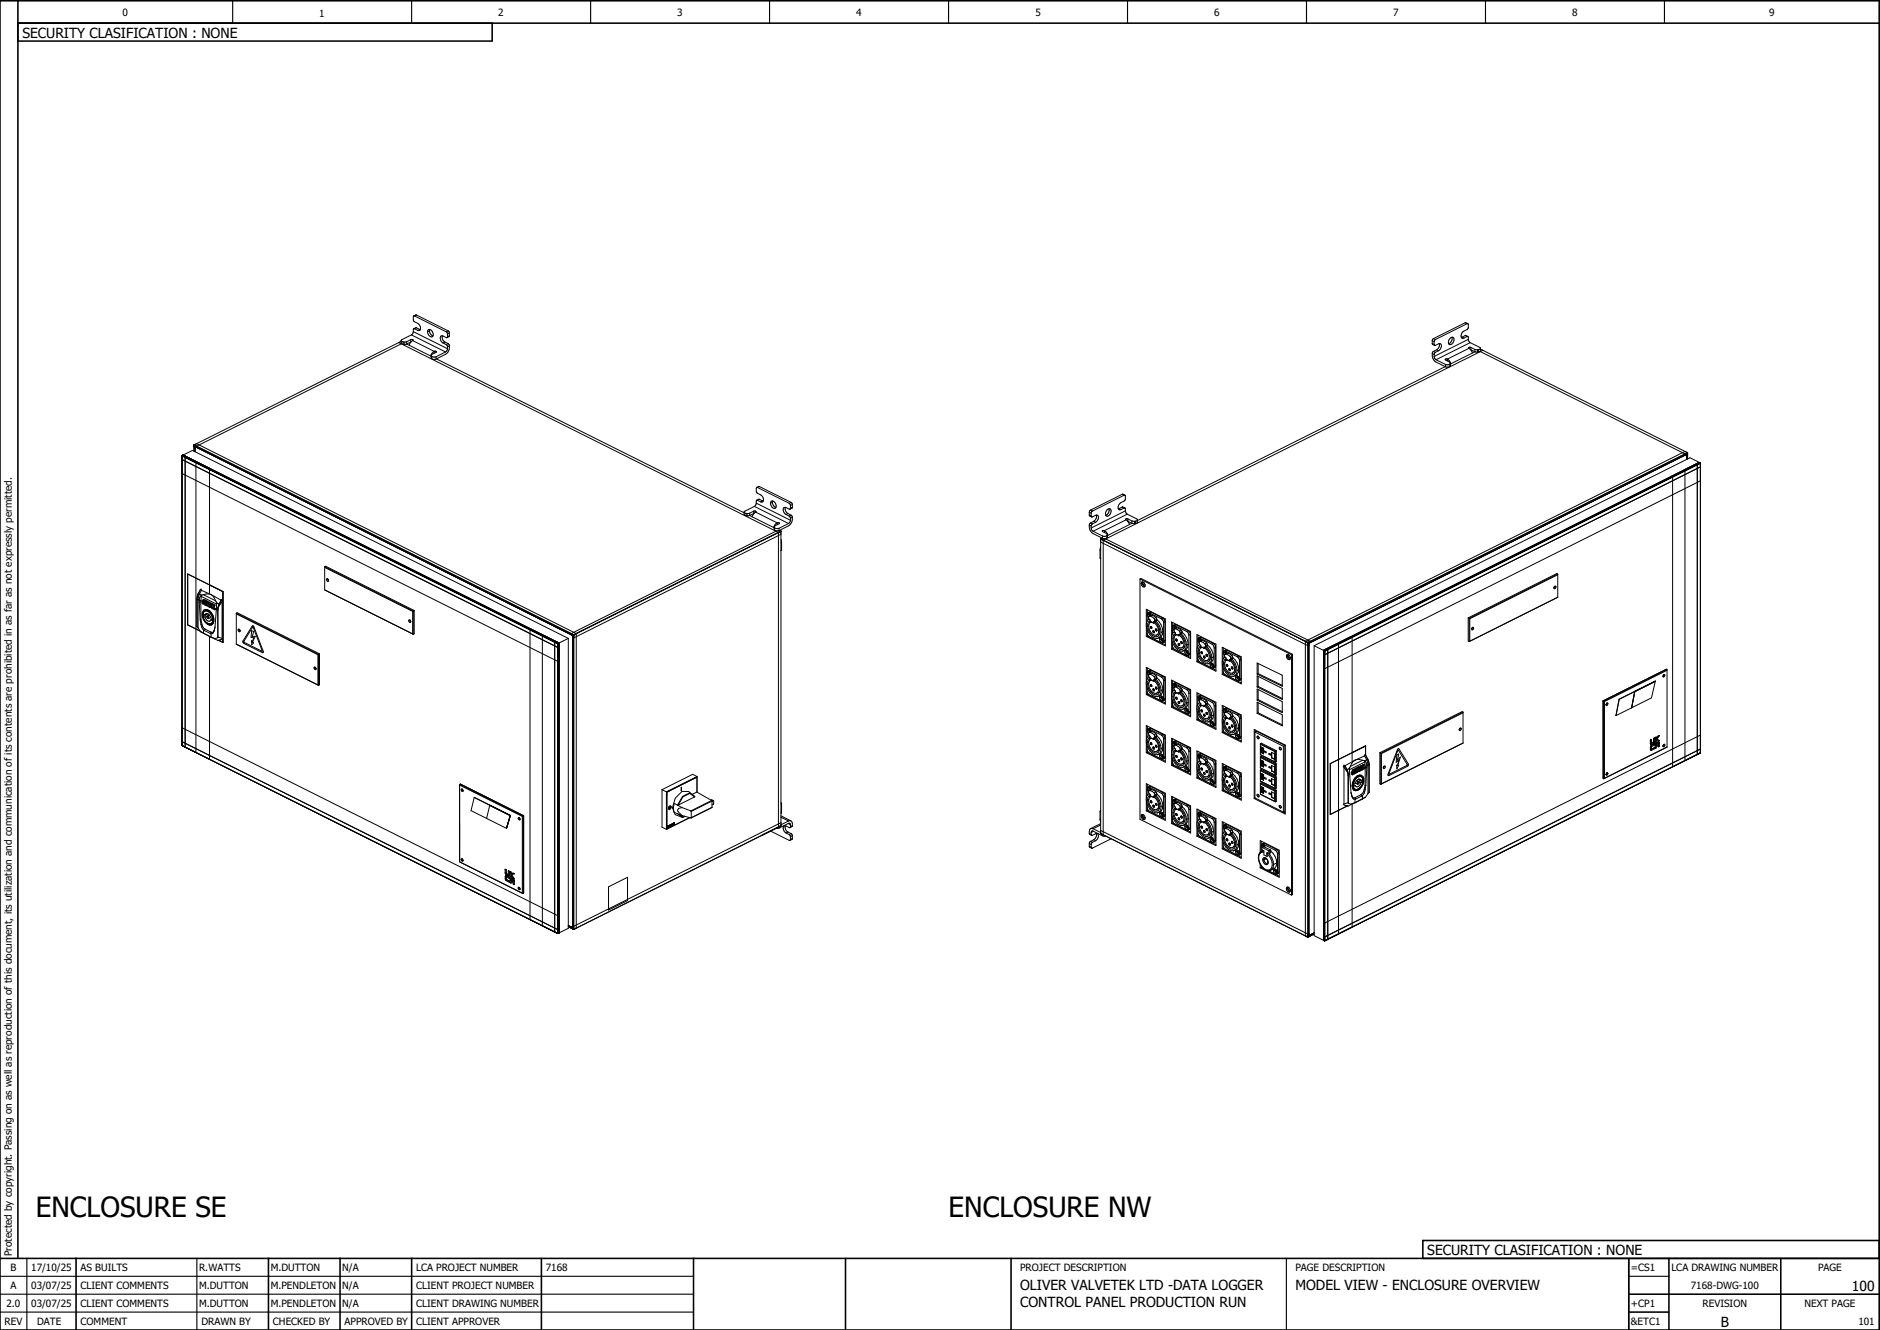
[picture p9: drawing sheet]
<svg xmlns="http://www.w3.org/2000/svg" width="420mm" height="297mm" viewBox="0 0 420 297" stroke-linecap="round" stroke-linejoin="round" font-family="sans-serif">
<defs><g id="words">
<g font-size="6.2">
<text x="8" y="271.9">ENCLOSURE SE</text>
<text x="212" y="271.9">ENCLOSURE NW</text>
</g>
<g font-size="3.1">
<text x="5" y="8.4">SECURITY CLASIFICATION : NONE</text>
<text x="319" y="280.4">SECURITY CLASIFICATION : NONE</text>
<text x="228" y="288.3">OLIVER VALVETEK LTD -DATA LOGGER</text>
<text x="228" y="292">CONTROL PANEL PRODUCTION RUN</text>
<text x="289.5" y="288.3">MODEL VIEW - ENCLOSURE OVERVIEW</text>
<text x="413.9" y="288.4">100</text>
<text x="384.6" y="296.4">B</text>
</g>
<g font-size="2.2">
<text x="27.4" y="3.7">0</text>
<text x="71.4" y="3.7">1</text>
<text x="111.4" y="3.7">2</text>
<text x="151.4" y="3.7">3</text>
<text x="191.4" y="3.7">4</text>
<text x="231.4" y="3.7">5</text>
<text x="271.4" y="3.6">6</text>
<text x="311.4" y="3.6">7</text>
<text x="351.4" y="3.6">8</text>
<text x="395.4" y="3.6">9</text>
<text x="2.7" y="280.7" transform="rotate(-90 2.7 280.7)">Protected by copyright. Passing on as well as reproduction of this document, its utilization and communication of its contents are prohibited in as far as not expressly permitted.</text>
<text x="2.3" y="284.1">B</text>
<text x="7" y="284.1">17/10/25</text>
<text x="18" y="284.1">AS BUILTS</text>
<text x="44.5" y="284.1">R.WATTS</text>
<text x="60.5" y="284.1">M.DUTTON</text>
<text x="76.5" y="284.1">N/A</text>
<text x="93" y="284.1">LCA PROJECT NUMBER</text>
<text x="122" y="284.1">7168</text>
<text x="228" y="284.1">PROJECT DESCRIPTION</text>
<text x="289.5" y="284.1">PAGE DESCRIPTION</text>
<text x="364.5" y="284.1">=CS1</text>
<text x="373.5" y="284.1">LCA DRAWING NUMBER</text>
<text x="406.3" y="284.1">PAGE</text>
<text x="1.4" y="292.1">2.0</text>
<text x="2.3" y="288.1">A</text>
<text x="7" y="288.1">03/07/25</text>
<text x="7" y="292.1">03/07/25</text>
<text x="18" y="288.1">CLIENT COMMENTS</text>
<text x="18" y="292.1">CLIENT COMMENTS</text>
<text x="44.5" y="288.1">M.DUTTON</text>
<text x="44.5" y="292.1">M.DUTTON</text>
<text x="60.5" y="288.1">M.PENDLETON</text>
<text x="60.5" y="292.1">M.PENDLETON</text>
<text x="76.5" y="288.1">N/A</text>
<text x="76.5" y="292.1">N/A</text>
<text x="93" y="292.1">CLIENT DRAWING NUMBER</text>
<text x="93" y="288.1">CLIENT PROJECT NUMBER</text>
<text x="364.5" y="292.1">+CP1</text>
<text x="377.9" y="288.1">7168-DWG-100</text>
<text x="380.5" y="292.1">REVISION</text>
<text x="403.3" y="292.1">NEXT PAGE</text>
<text x="1" y="296.1">REV</text>
<text x="8.3" y="296.1">DATE</text>
<text x="18" y="296.1">COMMENT</text>
<text x="45" y="296.1">DRAWN BY</text>
<text x="61" y="296.1">CHECKED BY</text>
<text x="77" y="296.1">APPROVED BY</text>
<text x="93" y="296.1">CLIENT APPROVER</text>
<text x="364.5" y="296.1">&amp;ETC1</text>
<text x="415.3" y="296.1">101</text>
</g>
</g></defs>
<g fill="none" stroke="#000" stroke-width=".25">
<path d="M52 .2v5M92 .2v5M132 .2v5M172 .2v5M212 .2v5M252 .2v5M292 .2v5M332 .2v5M372 .2v5M0 285.2h155M0 293.2h155M0 289.2h155"/>
<path d="M6 281.2v16M44 281.2v16M287.5 281.2v15.9M364 285.2h9M364 281.3v15.7"/>
</g>
<g fill="none" stroke="#000" stroke-width=".35">
<path d="M0 .2h420v297h-420zM4 5.2h416M4 .2v281M110 5.2v4h-106M420 277.2h-102v4M0 281.2h420M17 281.2v16M60 281.2v16M76 281.2v16M92 281.2v16M121 281.2v16M155 281.2v16"/>
<path d="M189 281.2v15.9M226 281.2v15.9M364 289.2h56M364 293.2h9M364 281.3v15.7M373 281.2v16M398 281.2v16"/>
</g>
<g fill="none" stroke="#000" stroke-width=".22">
<path d="M89.7 76.1l.4 .3M89.7 76.1l.1 .7M89.8 76.8l-45.9 22.9v.3l-.5-.3 84.8 42.4-.5-.3v-.2M89.8 76.8l.3 .1M90.1 76.4v.5M90.1 76.9h.2M90.1 76.4h.2M90.3 76.4v.5M90.9 76.9l5.5 2.7M90.9 76.3l-.6 .1M90.9 76.9h-.6M90.9 76.3v.6"/>
<path d="M91.8 75.9l-.9 .4M91.8 75.9h.5l-.1 .2M91.8 76.4l-.9 .5M91.8 75.9v.5M91.9 76.4h-.1M91.9 74.8l-2.2 1.3M91.9 74.8l7.7 3.8M92.2 76.1l-.5 .4-.2 .6M92.2 76.1l4.8 2.4M92.4 74.1l-.5 .7M92.4 74.1l7.6 3.8M92.5 73.4l-.1 .7"/>
<path d="M92.5 70.6l-.1 .9 .3 .4a1.46 1.46 0 0 1 1.2 1.8l-.5 .1M92.5 73.4l.2 .1M92.5 70.6h.2M92.7 73.5l.7 .3M92.7 70.6l7 3.5M93.1 73.2l-.6 .2M93.1 70.4l-.6 .2M93.1 73.2l.7 .4M93.1 70.4l7.1 3.5M93.1 73.2l-.4 .3M93.1 70.4l-.4 .2M93.8 73.6h.1"/>
<path d="M93.8 73.6l-.4 .2M95.7 73.7a.96 .96 0 0 1 1 .5 .96 .96 0 0 1-.1 1.1 1.05 1.05 0 0 1-.9-1.6zM96 73.9l.1 .6 .7 .6M96 73.9l-.4 .2M96 73.7v.2M96 73.6v.1M96.4 79.4l.1 .2M96.4 79.4v.6M96.4 79.9v.1M96.4 80l.1 .1M96.5 79.6l.4 .2 .6-.1M96.5 79.6v.5"/>
<path d="M97 78.5l-.5 .5-.2 .6M97 78.5a.24 .24 0 0 1 .3-.1 .24 .24 0 0 1 .2 .3l-1.1 .7M97 78.5v.4M97.5 79.7v.5M98.9 75v.8l.5 .6M99 76.6l.7 .4M99.4 76.4l.8 .4M99.4 76.4l-.4 .2M99.6 78.6l-2.1 1.1M99.7 77l.3 .5M99.7 74.1l.3 .5M99.9 75.5l-.9-.4a.54 .54 0 0 0-.6 .2 .54 .54 0 0 0 .1 .7l.5 .6"/>
<path d="M100 77.9l-.4 .7M100 75.2l-.1 .3M100 74.6v.6M100 77.5v.4M100.2 76.8l.2 .5M100.2 73.9l.2 .5M100.2 76.8l-.5 .2M100.2 73.9l-.5 .2M100.4 77.3v.7l-.6 1-2.3 1.2M100.4 74.4l-.4 .2M100.4 75l-.5 .5M100.4 74.4v.6"/>
<path d="M100.4 77.3l-.4 .2M100.4 75l-.4 .2M320.1 76.7l.5 .5M320.1 76.1v.6M320.1 79v.8l.6 .9 2.4 1.3M320.1 79l.4 .2M320.1 76.7l.4 .3M320.1 76.1l.4 .3M320.4 78.5l-.3 .5M320.4 75.7l-.3 .4M320.4 78.5l.4 .2M320.4 75.7l.4 .2"/>
<path d="M320.5 76.4v.6M320.5 79.2v.4M320.5 79.6l.5 .8M320.5 77l.1 .2M320.6 77.2l.9-.4a.54 .54 0 0 1 .7 .2 .54 .54 0 0 1-.1 .7l-.6 .7M320.8 78.7l-.3 .5M320.8 75.9l-.3 .5M321.1 78.2l-.7 .3M321.1 78.2l.4 .2M321.5 78.4l-.7 .3M321.7 76.8l-.1 .7-.5 .7M324.1 75.6a.51 .51 0 0 1 .8-.1 1.01 1.01 0 0 1-1 1.4 .98 .98 0 0 1 .2-1.3z"/>
<path d="M324.5 75.4v.7l-.4 .5-.3 .2M326.7 75.3l-.1 .1M326.7 75.3l.5 .2M327.5 75l-.8 .3M327.5 72.1l-7.1 3.6M327.5 75l.5 .2M327.5 72.1l.5 .2M327.5 75l.4 .2M327.5 72.1l.4 .2M327.9 72.3l-7.1 3.6M327.9 75.2l-.7 .3M328 72.3l.1 1-.2 .3a1.46 1.46 0 0 0-1.3 1.8l.6 .1"/>
<path d="M328 75.2l.2 .6M328 75.2h-.1M328 72.3h-.1M328.2 75.8l-7.7 3.8M328.2 75.8l.4 .8M328.3 77.8l-4.8 2.4M328.3 77.8l.5 .5 .3 .6M328.6 76.6l-7.6 3.8M328.6 76.6l2.3 1.2M328.7 78.1h.1M328.7 77.6a.24 .24 0 0 0-.3-.1 .24 .24 0 0 0-.1 .3M328.7 77.6v.5"/>
<path d="M328.7 78.1l.9 .5M328.7 77.6l.9 .5M329.6 78.1l.6 .1M329.6 78.6l.6 .1M329.6 78.1v.5M329.6 78.6l-5.4 2.7M330.2 78.2v.5M330.4 78.6l-.2 .1M330.4 78.1l-.2 .1M330.4 78.1v.5M330.8 78.5l45.8 22.9M330.8 78.5l-.4 .1"/>
<path d="M330.9 78l46.3 23.2M330.9 77.8l-.5 .3M330.9 77.8l-.1 .7M331.4 78.3l-84.8 42.4v65.8l-.6-.3M43.4 99.4l84.8 42.4M43.4 99.4v1.4M43.4 99.4l46.3-23.1-.6 .2 84.9 42.5M43.4 99.4l.5-.3 84.9 42.5M96.5 80.1l.4 .2 .6-.1M97.5 80.2l68.8 34.4M321 80.4l2.1 1M323 81.9l-68.8 34.4"/>
<path d="M323.1 81.4v.6M323.5 80.2a.24 .24 0 0 0-.3 0 .24 .24 0 0 0-.1 .2l1.1 .7M323.5 80.2v.5M323.5 80.2l.5 .5 .3 .6M324.1 81.3l-.4 .2-.6-.1M324.1 81.8l-.4 .2h-.6M324.1 81.3v.5M324.1 81.7v.1M324.2 81.1l-.1 .2M324.2 81.1l-.1 .6M324.2 81.6l-.1 .1M40.7 101.8v64.8l84 42"/>
<path d="M40.7 101.8l.2-.1 84 42M40.7 101.8l6.1 3.1M40.7 102.7l84 42 .2-.1v-.9M40.7 101.8l84 42M40.7 105.8l84 42 .2-.1M40.7 101.8l2.3-1.2 84 42M41.6 102.1l-.2 .1v64.7M43.4 100.1l.2 .1v-.7v1.4M44 103.3l-.2 .1v64.7M46.8 104.9v27.6M47 104.8l-.2 .1M166.3 114.4v.6l.4 .2"/>
<path d="M166.3 114.4l.4 .3M166.7 114.7v.5M166.7 115.2l.3 .1M166.7 114.7h.3M167 114.7v.6M167.5 115.2l5.5 2.7M167.6 114.7h-.6M167.6 115.2l-.6 .1M167.6 114.7v.5M168.5 114.2l-.9 .5M168.5 114.2h.3l.1 .2M168.5 114.7l-.9 .5"/>
<path d="M168.5 114.2v.5M168.5 114.7h.1M168.6 113.2l7.6 3.8M168.6 113.2l-2.3 1.2M168.9 114.4l4.8 2.4M168.9 114.4l-.5 .5-.3 .6M169 112.4l-.4 .8M169 112.4l7.7 3.8M169.1 111.8l-.1 .6M169.1 108.9l-.1 1 .3 .3a1.46 1.46 0 0 1 1.3 1.8l-.6 .1M169.1 111.8h.2M169.1 108.9h.2"/>
<path d="M169.3 111.8l.7 .3M169.3 108.9l7.1 3.6M169.7 111.6l-.6 .2M169.7 108.7l-.6 .2M169.7 111.6l.7 .3M169.7 108.7l7.1 3.5M169.7 111.6l-.4 .2M169.7 108.7l-.4 .2M170.4 111.9l.2 .1M170.4 111.9l-.4 .2M172.4 112a.96 .96 0 0 1 .9 .5 .96 .96 0 0 1-.1 1.1 1.05 1.05 0 0 1-.8-1.6zM172.6 112.2l.2 .7 .6 .5"/>
<path d="M172.6 112.2l-.4 .3M172.7 112l-.1 .2M173 117.7l.1 .2M173 117.7l.1 .6M173 118.2l.1 .1M173.1 118.3v.1M173.1 118.4l.4 .2M173.1 117.9l.4 .2 .6-.1M173.1 117.9v.5M173.5 118.6l-45.8 23M173.7 116.8a.24 .24 0 0 1 .3 0 .24 .24 0 0 1 .1 .2l-1.1 .7M173.7 116.8l-.5 .5-.3 .6"/>
<path d="M173.7 116.8v.5M174 119v65.8M174.1 118v.6M174.1 118.6h-.6M174.2 118.5l.3 .2M174.5 119.4l-46.3 23.1-.2-.1v-.7v65.9v-.7l.2 .1 46.3-23.2M174.5 118.7v65.8M174.5 118.7l-46.3 23.1M174.5 118.7l-.5 .3M175.5 113.4v.7l.6 .7M175.7 115l.7 .3M176.1 114.8l.7 .3"/>
<path d="M176.1 114.8l-.4 .2M176.2 117l-2.1 1M176.4 115.3l.3 .5M176.4 112.5l.3 .4M176.5 113.8l-.8-.4a.54 .54 0 0 0-.7 .2 .54 .54 0 0 0 .1 .7l.6 .7M176.7 112.9v.7M176.7 115.8v.4M176.7 116.2l-.5 .8M176.7 113.6l-.2 .2M176.8 115.1l.3 .5M176.8 112.2l.3 .5M176.8 115.1l-.4 .2"/>
<path d="M176.8 112.2l-.4 .3M177.1 112.7v.6M177.1 115.6l-.1 .8-.5 .9-2.4 1.3M177.1 112.7l-.4 .2M177.1 113.3l-.6 .5M177.1 115.6l-.4 .2M177.1 113.3l-.4 .3M243.5 114.5v.6M243.5 117.3v.8l.5 .9 2.4 1.3M243.5 115.1l.5 .4M243.5 117.3l.4 .2M243.5 115.1l.4 .2"/>
<path d="M243.5 114.5l.4 .2M243.7 116.8l-.2 .5M243.7 114l-.2 .5M243.7 116.8l.5 .3M243.7 114l.5 .2M243.9 114.7v.6M243.9 117.5v.5M243.9 118l.4 .7M243.9 115.3l.1 .2M244 115.5l.9-.4a.54 .54 0 0 1 .6 .3 .54 .54 0 0 1-.1 .6l-.5 .7M244.2 117.1l-.3 .4M244.2 114.2l-.3 .5"/>
<path d="M244.3 118.7l2.1 1.1M244.4 116.5l-.7 .3M244.4 116.5l.5 .2M244.9 116.7l-.7 .4M245 115.1v.7l-.6 .7M246.4 119.8v.5M246.8 118.6a.24 .24 0 0 0-.3-.1 .24 .24 0 0 0-.1 .3l1.1 .6M246.8 118.6v.4M246.8 118.6l.5 .4 .3 .6M247.4 113.9l.7-.2a.97 .97 0 0 1 .1 1.1 .97 .97 0 0 1-1 .5 .98 .98 0 0 1 .2-1.4zM247.4 119.6l-.4 .2h-.6M247.4 119.6v.5"/>
<path d="M247.5 119.5l-.1 .1M247.5 119.5v.5M247.5 119.4v.6M247.5 119.4v.1M247.8 113.7v.7l-.4 .6-.3 .1M250.1 113.7h-.1M250.1 113.7l.4 .2M250.8 110.4l-7.1 3.6M250.8 113.3l.6 .2M250.8 110.4l.6 .2M250.8 113.3l-.7 .4M250.8 113.3l.4 .2"/>
<path d="M250.8 110.4l.4 .3M251.2 113.5l-.7 .4M251.2 110.7l-7 3.5M251.4 110.6l.1 1-.3 .4a1.46 1.46 0 0 0-1.2 1.8l.5 .1M251.4 113.5l.1 .7M251.4 113.5h-.2M251.4 110.6l-.2 .1M251.5 114.2l-7.6 3.8M251.5 114.2l.4 .7M251.7 116.2l-4.9 2.4M251.7 116.2l.5 .4 .2 .6M251.9 114.9l-7.6 3.8"/>
<path d="M251.9 114.9l2.3 1.2M252 116.4l.1 .1M252.1 115.9a.24 .24 0 0 0-.3 0 .24 .24 0 0 0-.1 .3M252.1 115.9v.6M252.1 116.5l.9 .4M252.1 115.9l.9 .5M253 116.4l.6 .1M253 116.9l.6 .1M253 116.4v.5M253 116.9l-5.5 2.8M253.6 116.5v.5M253.8 117h-.2"/>
<path d="M253.8 116.4l-.2 .1M253.8 116.4v.6M254.2 116.1l-.4 .3M254.2 116.1v.7l-.4 .2M373.8 106.6l-.2-.1 6.2-3.2-84 42M373.8 106.6v64.7l6.2-3.1M376.4 105.1l.2 .1v64.8M376.6 100.9l-84.9 42.4v65.8M376.6 101.4v.3l.6-.3-84.9 42.4 .6-.2v-.3M377.2 101.2v1.4M377.2 101.2l-.6 .2M377.2 101.8l-.2 .2v-.7v1.4"/>
<path d="M377.2 101.2l-84.9 42.4M379.1 103.7l.2 .1M379.3 103.8v64.8M380 103.4l-84 42M380 104.3l-84 42M380 103.4v64.8M380 103.4l-2.3-1.1-84 42M380 103.4l-6.2 3.2M380 103.4l-.7 .4M380 107.4l-84 42-.2-.1M44 133.9h.1M44 133.9v6.2"/>
<path d="M44.3 133.9h-.3M44.3 133.9v6.4M44.3 133.9l.2 .2M44.3 132.7l-.3 1.2M44.3 132.7h.1M44.4 132.7l-.4 1.2M44.4 132.7l.2 .1M44.5 134.1v.1M44.5 134.2v.4M44.5 134.6l.2 3.9M44.6 132.8l-.3 1.1M44.6 132.8l.4 .2"/>
<path d="M44.7 133.3l-.2 .8M44.7 138.5l.2 1M44.8 133.3h-.1M44.8 131.7l-.5 1M44.8 131.7h.1M44.8 131.7l-.4 1M44.8 131.7l.2 .2M44.9 134.5l-.4 .1M44.9 134.5v4M44.9 134.2h-.4M44.9 134.2v.3M44.9 139.5l.1 .5"/>
<path d="M44.9 138.5h-.2M44.9 138.5l.2 1M44.9 131.6l-.1 .1M45 133.3l3.4 1.7M45 133.3l-.1 .9M45 133l-.2 .3M45 131.6l-.2 .1M45 131.9l-.4 .9M45 131.9l2.1 .9M45 140l.5 .8M45.1 132.9l-.1 .4M45.1 132.9l-.1 .1"/>
<path d="M45.1 131.9h-.1M45.1 139.5h-.2M45.1 139.5l.2 .4M45.1 134.3l.1 .5 .1 .1M45.3 139.9l-.3 .1M45.3 139.9l.5 .7M45.3 134.2l-.2 .1M45.3 134.2h.1M45.3 134.9l.1-.3 .3 .5M45.4 137.6l.1 .4M45.4 137.6l.1 .6M45.4 137.1v.1"/>
<path d="M45.4 134l-.1 .4-.2-.1M45.4 134l.2-.1 .3 .2M45.4 134l.3 .2M45.5 137.7l.3 .2M45.5 132.9h-.4M45.5 132.9l2.7 1.3M45.5 134.5h.1M45.5 138.2l.6 .8M45.5 138.2h.1M45.5 136.4a2.3 2.3 0 0 0 .9 3.1M45.5 136.4a1.26 1.26 0 0 1 1.8 .6 2.27 2.27 0 0 1 .3 2.3M45.5 136.4a1.3 1.3 0 0 1 1.8 .7 2.22 2.22 0 0 1 .3 2.2"/>
<path d="M45.5 138.2l.1 .2M45.5 134.8l-.2 .1M45.6 134.5h.1M45.6 134.4l-.1-.1v.2M45.6 134.4h.1M45.6 134.4l-.1 .1M45.7 134.2l.1 .2M45.7 134.5h-.1M45.7 134.4h.1M45.7 134.5h.1M45.7 136.6l-.3 .5v.5M45.7 136.5l-.3 .7"/>
<path d="M45.8 138.7l.2 .2M45.8 134.7l-.1 .4M45.8 136.5h.1M45.8 135.1h-.1M45.8 134.7h.1M45.8 134.4v.3M45.8 137.4l-.3-.2v.5M45.8 137.4l.1-.2a.87 .87 0 0 1 1.2 .8l.4 .2v.5l-.4-.2M45.8 137.9l.3 .6a.54 .54 0 0 0 .5 .3 .54 .54 0 0 0 .5-.3M45.8 134.7l.1 .2M45.9 134.1l-.2 .1M45.9 134.1l.1 .1"/>
<path d="M45.9 134.6h.1M45.9 134.6l-.1 .1M46 134.2h.1M46 134.2v.1M46 134.4l-.2 .8h.2M46 134.4h.2M46 134.3l-.2 .1M46 134.3h.1M46 136.5h-.2M46.1 139l.7 .4M46.1 136.5l.4 .1M46.1 139v.1"/>
<path d="M46.1 139.1l.3 .2M46.2 134.4l-.2 .8M46.2 134.5l.2-.1 .9 .4M46.2 134.5v.8l.1 .1M46.2 134.5l.9 .4M46.3 134.7l-.3 .5M46.3 137.3l-.8 .4M46.3 135.4l.2-.6 .3 .1-.2 .7 .4 .2M46.3 137.7l.3 .2v.3M46.3 137.7a.32 .32 0 0 0 0 .3 .32 .32 0 0 0 .3 .2M46.4 139.5l.4 .2M46.4 134.3l-.4 .1"/>
<path d="M46.4 134.3l-.1 .1M46.4 134.3l-.2 .1M46.4 137.1l-.6 .3M46.4 136.5h-.7M46.5 139.3l.4 .1M46.5 136.6l.7 .6 .3 .5M46.5 136.6h.1M46.5 136.6l.3 .2M46.7 137.5l-.9 .4M46.8 137.4l-.5 .3M46.8 134.6l-.2 .1-.3 .7M46.8 134.6h.1"/>
<path d="M46.9 134.6l-.3 .3M46.9 136.9l.2 .3M47 135.8l.1-.2 .9 .6M47 135.1l-.1-.1-.1 .6M47.1 134.9l-.1 .2M47.1 135.1l-.2 .4M47.1 138l-.5 .2M47.1 139.4h-.2M47.1 135.7l-.1 .1M47.1 132.8l-1-.1-.6 .2M47.1 132.8l.7 .6 .4 .8M47.1 132.8l2.4 1.2"/>
<path d="M47.1 135.7h.1M47.2 137.3l.2 .5M47.2 139.4h-.4M47.2 137.3l.2 .3M47.3 139.6l-.5 .1M47.3 135l.1 .1M47.3 135l-.5 .7M47.3 135.3v.2h-.1zM47.3 135.4l-.1 .1M47.3 134.8l-.3 .3M47.3 134.8l-.2 .1M47.4 139.2l-.2 .1"/>
<path d="M47.4 135.1l.1 .9M47.4 139.1l-.2 .3M47.5 139.1l-.3 .3M47.5 137.7l.1 1-.2 .4M47.5 137.8l.1 .4M47.5 138.3l-.4 .2M47.5 136h.1M47.6 138.3v.4M47.6 138.8l-.1 .3M47.6 139.3l-.3 .3M47.6 135h-.3M47.6 135l-.2 .1"/>
<path d="M47.6 135v.5M47.7 135.2l-.2 .8M47.7 135.2l.2 .1M47.7 135.9l.3 .1M47.9 135.3l-.2 .6M47.9 135.8l.2 .2M47.9 135.8l-.2 .1M48 136v.2M48.1 135.2h-.4M48.1 135.2l-.2 .1M48.1 135.2l-.2 .6M48.1 136l-.1 .2"/>
<path d="M48.1 136h-.1M48.2 134.2l.2 .5M48.4 136l-.3 4.2-.2 .8M48.4 136l.3 .1M48.4 134.7l.6 .3M48.4 134.7v1.3M48.7 136.2v6.2M48.7 136.2h.1M48.7 136.2v.1M48.7 135.8v.4M48.7 135.7v.1M48.7 136.3v6"/>
<path d="M48.8 135.4l-.1 .4M48.9 135.5l-.2 .8M49 135h.1M49 135l-.2 .4M49.1 135l-.2 .5M49.1 135v.1M49.1 135.1l-.2 .4M49.5 134l-.5 1M49.5 134v.1M49.5 134.1l-.4 .9M49.5 134.1l.2 .2M49.6 134h-.1"/>
<path d="M49.6 134.5l-.5 .6M49.6 134.5v8.2M49.7 134l-.2 .1M49.7 134.3l-.1 .2M49.8 134.3h-.1M52.8 137l18.4 9.2M52.8 137l.2-.1 18.4 9.2M52.8 137v6.9M52.8 137.2l18.3 9.1M56.4 139.9l.4 .2 2 5.4v.3l-4.5-2.2v-.4zM72.6 131.8l19.8 9.9M72.6 126.6l.2-.1 19.8 9.9"/>
<path d="M72.6 126.6l19.8 9.9M72.6 131.8l19.6 9.8M72.6 126.6v5.2M72.6 126.8l19.6 9.8M73.2 129.4l-.2 .1M73.3 129.4l.1 .3M73.3 129.4l-.2-.1-.1 .2M73.3 129.4l.1 .5-.3-.1-.1-.3M73.4 129.7h.1M91.4 138.7l.3 .4 .1-.2M91.6 138.6l-.2 .1M91.6 138.6l.2 .3"/>
<path d="M91.7 138.6h-.3v.1M91.7 138.6l.1 .3M91.8 138.9h.1M92.2 136.6v5M92.4 136.5v5.2M92.4 136.5l-.2 .1M92.6 136.4v5.2l-.2 .1M92.6 136.4l-.2 .1M174.5 120.5l.2 .7M174.7 121.2v1.7l-.2 .1M174.7 121.2h-.2M245.9 122.9v1.8h.1"/>
<path d="M245.9 122.9l.1 .1M246 120.4v65.8M246 120.4l46.3 23.2M246 121.1l46.3 23.2 .2-.1v-.7v65.8M246 122.3l-.1 .6M246.3 120.2l-.3 .2M246.4 120.3l.6 .1M247 120.4l45.9 22.9M247.4 120.1l-.4 .3M247.5 120l-.1 .1M254.8 129.4l.2-.1 33.9 16.9M254.8 129.4v53.7l33.9 16.9"/>
<path d="M254.8 129.4l33.9 16.9M255.1 130.1l.3-.1 .5 .6v.4l-.2 .2a.78 .78 0 0 1-.6-1.1zM255.3 130.3l-.3 .1M255.3 130.3l.1 .4 .5 .4M255.3 130v.3M255.5 130.1v.4l.4 .2M255.9 130.7h.1M256.2 139.5v-3.4l4.2 2.2v6l-4.2-2.1M256.2 139.9v2.3M256.4 136.3v.8M256.5 137.3l.2 .6M256.5 137.3l.1-.3h.2l.4 .5"/>
<path d="M256.5 137.3h.3M256.6 136.9l-.2 .4v1.5M256.6 136.9h.3M256.7 137.9h.1M256.7 137.9l.1 .5M256.8 139.6l-.3 .2M256.8 137.3l.1 .3M256.8 137.7l-.1 .2M256.8 138.4l.3 .2v.3h.2M256.8 138.4a1.57 1.57 0 0 0-.5 2 2.79 2.79 0 0 0 2.4 2.3M256.9 136.9l2.7 1.4M256.9 137.7h-.1"/>
<path d="M256.9 137.7l1 .5M256.9 139a2.01 2.01 0 0 0 1.6 2.9M257 137.2l-.2 .1M257 137.2l.1 .4M257 139h-.1M257 139h.1M257 139l.1 .1M257 137.1v.1M257 137.1h.1M257 137.1l-.2 .2M257.1 138.7l-.6 .6v.5M257.1 138.9l-.1 .1"/>
<path d="M257.2 136.8l-.6 .1M257.2 136.8l-.3 .1M257.2 136.8l2.7 1.3M257.2 137.5l-.4 .2M257.3 137.5l-.4 .2M257.3 137.5h-.1M257.3 137.5l1.1 .5M257.3 138.9l.5 .3M257.3 140l-.2 .1M257.3 139l-.2 .1M257.4 139l-.3 .1M257.9 139.2a2.06 2.06 0 0 1 .9 2.5l-.3 .2"/>
<path d="M257.9 138.2l.2 .4M258 139l-.2-.1v.3M258.1 138.7l-.1 .3M258.1 138.6v.1M258.2 139a2.41 2.41 0 0 1 .7 3.1 1.23 1.23 0 0 1-1.7-.5l-.7-1.2v-.6M258.2 139l-.4 .2M258.2 138.9v.1M258.3 138.8a3.5 3.5 0 0 1 1.2 2.5M258.4 138l-.5 .2M258.4 138l.1 .4M258.5 138.4l-.4 .2M258.5 138.5l-.5 .5"/>
<path d="M258.5 138.4a3.6 3.6 0 0 1 1.4 2.7M258.5 138.4v.1M258.5 138.5l-.4 .2M259.6 138.3l.3 .2 .2 .6M259.9 138.1l-.3 .2M259.9 138.1l.3 .3 .2 .6M260.1 139.1v4.2M260.4 139l-.3 .1M260.4 139v4.1M262.1 139.1v.8M262.2 139.7l-.2 .4v1.5M262.2 139.7l.3 .1"/>
<path d="M262.5 139.8l2.7 1.3M262.6 140l-.1 .2M262.6 140h.1M262.6 140v.1M262.7 140h.1M262.9 139.6l-.4 .2M262.9 139.6l2.6 1.3M262.9 139.6l-.7 .1M328.1 138.1v5.2l.3 .1M328.1 138.1l.3 .1M328.4 138.2v5.2M328.4 138.2l.1 .1"/>
<path d="M328.5 138.3v5l-.1 .1M347.3 131.3h.1M347.7 131.1l-.1-.1-.3 .4M347.7 131.1l-.1 .4-.2 .1-.1-.2M347.7 131.1l-.2-.1-.2 .3M348.2 128.4l-19.7 9.9M348.2 128.3l-19.8 9.9M348.2 128.3l-.3-.1-19.8 9.9M348.2 133.4l-19.8 10M348.2 128.3v5.2M44 140.1l.3 .2M44.3 140.3l.5 .9"/>
<path d="M44.7 141l-2.8-1.4v-11.3l7.9 3.9v11.4l-.9-.5M44.8 141.2l.7 .3M44.8 141.2l.8 .4M45.5 141.5l2.5 1.3M45.5 141.5l1.7 .8M45.5 140.8v.7M45.5 140.8l.2 .1M45.6 141.6h.1M45.7 140.9l1.3 .6M45.8 140.6l-.1 .3M45.8 140.6l1.4 .7M46.8 142.2v27.5"/>
<path d="M47 141.5l.2 .1M47.2 142.3l.8 .4M47.2 141.6v.7M47.2 141.3l-.2 .2M47.7 141.3l-.5 .3M47.7 141.1l-.1 .2h-.4M47.7 141.1v.2M47.9 141l-.2 .3M47.9 140.8v.2M47.9 140.8l-.2 .3M48 142.7l.7 .4M48.1 140.1l-.2 .7"/>
<path d="M48.7 142.4v.1l-.7 .2M48.7 142.3v.1M48.7 142.3l.9 .4M49.4 142.9l-.7 .2M49.6 142.7h.2M49.7 142.9l-1 .2M52.8 143.9l18.4 9.2M52.8 143.9l18.3 9.1M53.2 140.8l.2 .3 .1 .1 .2-.2M53.5 140.6l-.3 .2M53.5 140.6l.2 .4M53.5 140.6h-.1l-.2 .2"/>
<path d="M56.2 143.1l.5 .5-.4 .4zM56.3 140.9l.4 .2-.3 1.1h.7l-.7 1.2 .3-.9-.6-.1zM56.5 140.1l2 5.4-4-2zM56.5 140.1h.1M70.2 149.2l.1 .4h.3v-.1M70.2 149.2v-.1h.3l.1 .4M70.2 149.2l.3-.1 .1 .3M70.6 149.4h.1M71.1 146.3v6.7M71.1 153l.1 .1M71.2 146.2l-.1 .1M71.2 146.2v6.9"/>
<path d="M71.4 146.1v6.9l-.2 .1M71.4 146.1l-.2 .1M92.2 141.6l.2 .1M118.7 140.6l-.2 .1v64.8M121.4 142l-.2 .1v64.8M124.2 143.3l-.2 .2v64.7M124.7 143.8v64.8M124.9 143.7v64.8v-.9l-.2 .1-84-42M124.9 143.7l-.2 .1M127 142.6v64.8l-2.3 1.2M127 142.6l-2.3 1.2M127.7 141.6l.5 .3"/>
<path d="M128.2 141.8v65.9M128.8 141.6v65.8l-.6 .3M128.8 141.6l-.6 .2M256.2 152.4v-3.3l4.2 2.2v6l-4.2-2.1M256.2 152.8v2.4M256.4 140.7v.9l.5 .7M256.4 153.7v.9M256.4 150.1v1.7M256.4 154.6l.5 .7M256.4 141.7v.4M256.4 149.2v.9M256.4 154.7v.4"/>
<path d="M256.4 142.1l4 2M256.4 155.1l4 2M256.4 155.1l-.2 .1M256.4 142.1l-.2 .1M256.5 150.3l.2 .6M256.5 150.3l.1-.3h.2l.4 .5M256.5 150.3h.3M256.6 149.9l-.2 .2M256.6 149.9h.3M256.7 150.9l.1 .5M256.8 152.6l-.3 .2M256.8 150.3l.1 .3"/>
<path d="M256.8 150.7l-.1 .2M256.8 151.4l.3 .2v.3l.7 .3M256.8 151.4a1.57 1.57 0 0 0-.5 2 2.79 2.79 0 0 0 2.4 2.3M256.9 149.9l2.7 1.4M256.9 150.7h-.1M256.9 150.7l1 .5M257 150.2l-.2 .1M257 150.2l.1 .3M257 152a2 2 0 0 0 1.5 2.9M257 150.1v.1M257 152h.1M257 152l.1 .1"/>
<path d="M257 150.1h.1M257 150.1l-.2 .2M257.1 151.7l-.6 .6v.5M257.1 151.9l-.1 .1M257.2 149.8l2.7 1.3M257.2 149.8l-.6 .1M257.2 149.8l-.3 .1M257.2 150.5l-.4 .2M257.3 150.5l1.1 .5M257.3 150.5l-.4 .2M257.3 150.5h-.1M257.3 153l.1 .4-.3-.3"/>
<path d="M257.3 153l-.2 .1M257.3 152l-.2 .1M257.4 152l-.3 .1M257.9 141l.1 .4-.3-.3M257.9 141l-.2 .1M257.9 154l.1 .4-.3-.3M257.9 154l-.2 .1M257.9 152.1a2.06 2.06 0 0 1 .9 2.6l-.3 .2M257.9 151.2l.2 .4M258 152l-.2-.1v.3M258.1 151.6v.1M258.1 151.7l-.1 .3"/>
<path d="M258.2 151.9v.1M258.2 152a2.41 2.41 0 0 1 .7 3.1 1.23 1.23 0 0 1-1.7-.5l-.7-1.2v-.6M258.2 152l-.4 .2M258.2 140.6v.1M258.3 140.6l.2 .1v.3l-.3-.3M258.3 140.6h-.1M258.3 151.8a3.5 3.5 0 0 1 1.2 2.5M258.4 151l-.5 .2M258.4 151l.1 .4M258.4 140.6l-.2 .1M258.4 153.6l-.2 .1M258.5 151.4v.1"/>
<path d="M258.5 151.4l-.4 .2M258.5 151.5l-.5 .5M258.5 151.4a3.6 3.6 0 0 1 1.4 2.7M258.5 151.5l-.4 .2M259.1 142.5l-.4 .2M259.1 155.5l-.4 .2M259.1 142.8h.4M259.1 155.8h.4M259.2 141.6l-.7 .3M259.2 154.6l-.7 .3M259.2 155.5a.62 .62 0 0 1 .7 .4 .62 .62 0 0 1-.1 .7 .73 .73 0 0 1-.6-1.1zM259.2 142.5a.62 .62 0 0 1 .7 .4 .62 .62 0 0 1-.1 .7 .73 .73 0 0 1-.6-1.1z"/>
<path d="M259.5 142.8a.31 .31 0 0 0 .1 .4 .31 .31 0 0 0 .4 0M259.5 155.8a.31 .31 0 0 0 .1 .4 .31 .31 0 0 0 .4 0M259.5 141.3l-.1 .7-.3 .4M259.5 154.3l-.1 .6-.3 .5M259.6 143.6l.3 .1M259.6 156.6l.3 .1M259.6 151.3l.3 .2 .2 .6M259.6 142.7l.4 .5M259.6 142.7l-.1 .1M259.6 155.7l.4 .5M259.6 155.7l-.1 .1M259.7 142.7h-.1"/>
<path d="M259.7 142.6v.1M259.7 155.6l-.1 .1M259.7 142.6l-.2 .2M259.7 142.6h.1M259.7 155.6l-.2 .2M259.7 155.6h.1M259.9 141.1l-.1 .7-.3 .4-.8 .5M259.9 141.1l-.4 .2M259.9 154.1l-.1 .7-.3 .4-.8 .5M259.9 154.1l-.4 .2M259.9 151.1l-.3 .2M259.9 151.1l.3 .3 .2 .6"/>
<path d="M260 143.2h.1M260 156.1v.1M260.1 143.3l-.2 .4M260.1 152.1v4.2M260.1 156.3l-.2 .4M260.4 143.1l-.1 .3-.4 .3M260.4 143.1l-.3 .2M260.4 152v4.1M260.4 156.1l-.1 .3-.4 .3M260.4 156.1l-.3 .2M260.4 152l-.3 .1M261.9 155.3v-3.3l4.2 2.1v6l-4.2-2.1"/>
<path d="M261.9 142.3v-3.3l4.2 2.1v6.1l-4.2-2.2M261.9 142.7v2.3M261.9 155.7v2.3M262 143.5l.1 1 .4 .6M262 156.5l.1 1 .4 .6M262.1 144.9l4 2M262.1 157.9l4 2M262.1 157.9l-.2 .1M262.1 144.5v.4M262.1 152.1v.8M262.1 157.5v.4M262.1 144.9l-.2 .1"/>
<path d="M262.1 153.1l.3 .6M262.1 153.1l.1-.2 .3-.1 .4 .5M262.1 140.2l.3 .5M262.1 140.2l.1-.3 .3-.1 .5 .5M262.1 140.2h.4M262.1 153.1h.4M262.2 152.7l-.2 .4v1.5M262.2 152.7h.3M262.4 140.7l.1 .5M262.4 153.7l.1 .5M262.4 142.5l-.3 .1M262.4 155.5l-.3 .1"/>
<path d="M262.5 140.2l.1 .3M262.5 153.1l.1 .3M262.5 153.5h.4l.7 .5M262.5 140.5l-.1 .2M262.5 153.5l-.1 .2M262.5 141.2l.2 .2v.3l.7 .4M262.5 154.2l.2 .2v.3l.7 .4M262.5 141.2a1.57 1.57 0 0 0-.6 2 2.79 2.79 0 0 0 2.4 2.3M262.5 154.2a1.57 1.57 0 0 0-.6 2 2.79 2.79 0 0 0 2.4 2.3M262.5 152.7l2.7 1.4M262.5 140.5l1.1 .5M262.5 140.5h.1"/>
<path d="M262.6 154.8a2.01 2.01 0 0 0 1.5 2.9M262.6 142h.1M262.6 140.1l-.1 .1M262.6 140.1l.1 .3M262.6 153.1h-.1M262.6 153.1l.1 .3M262.6 154.8h.1M262.6 142a1.88 1.88 0 0 0 1.5 2.8M262.6 141.8v.2M262.6 152.9v.2M262.7 152.9l-.2 .2M262.7 152.9v.1"/>
<path d="M262.7 141.8h.1M262.7 141.8h-.1M262.7 154.8l.1 .1M262.7 154.8h-.1M262.7 141.5l-.5 .6-.1 .5M262.7 154.5l-.5 .6-.1 .5M262.8 141.8v.1M262.8 141.7l-.2 .1M262.8 154.7l-.2 .1M262.9 152.6l2.6 1.3M262.9 152.6l-.7 .1M262.9 152.6l-.4 .1"/>
<path d="M263 153.3l1 .5M263 140.3l1 .5M263 140.3l-.5 .2M263 153.3l-.5 .2M263 153.3h-.1M263 155.8l-.3 .1M263 142.8v.5l-.3-.4M263 142.8l-.3 .1M263 155.8v.4l-.3-.3M263 141.8l-.2 .1M263 154.8l-.2 .1M263.1 141.8l-.3 .1"/>
<path d="M263.1 154.8l-.3 .1M263.5 143.8l-.2 .1M263.5 156.8l-.2 .1M263.6 142a2.06 2.06 0 0 1 .8 2.5l-.3 .3M263.6 155a2.06 2.06 0 0 1 .8 2.5l-.3 .2M263.6 143.8v.4l-.3-.3M263.6 143.8h-.2l-.1 .1M263.6 141l.2 .4M263.6 154l.2 .4M263.7 141.8l-.3-.1v.4M263.7 154.8l-.3-.1v.4M263.8 141.6l-.1 .2"/>
<path d="M263.8 154.6l-.1 .2M263.8 141.4v.2M263.8 154.4v.2M263.9 141.8a2.41 2.41 0 0 1 .7 3.1 1.23 1.23 0 0 1-1.8-.5l-.6-1.2-.1-.6M263.9 154.8a2.41 2.41 0 0 1 .7 3.1 1.23 1.23 0 0 1-1.8-.5l-.6-1.2-.1-.6M263.9 141.8l-.5 .3M263.9 141.7v.1M263.9 154.7v.1M263.9 154.8l-.5 .3M264 141.6a3.5 3.5 0 0 1 1.2 2.5M264 154.6a3.5 3.5 0 0 1 1.2 2.5M264 140.8l-.4 .2"/>
<path d="M264 140.8l.2 .4M264 153.8l-.4 .2M264 153.8l.2 .4M264.1 156.4l-.2 .1M264.1 156.4l.1 .4-.3-.3M264.1 143.4l.1 .4-.3-.3M264.1 143.4l-.2 .1M264.2 141.4l-.5 .4M264.2 141.2l-.4 .2M264.2 141.3a3.6 3.6 0 0 1 1.3 2.6M264.2 141.2v.2M264.2 154.2v.2"/>
<path d="M264.2 141.4l-.4 .2M264.2 154.2l-.4 .2M264.2 154.4l-.5 .4M264.2 154.3a3.6 3.6 0 0 1 1.3 2.6M264.2 154.4l-.4 .2M264.7 145.3l-.4 .2M264.7 158.3l-.4 .2M264.8 145.7h.4M264.8 158.6h.4M264.8 144.4l-.7 .4M264.8 157.4l-.7 .3M264.9 145.4a.62 .62 0 0 1 .7 .3 .62 .62 0 0 1-.2 .7 .73 .73 0 0 1-.5-1z"/>
<path d="M264.9 158.4a.62 .62 0 0 1 .7 .3 .62 .62 0 0 1-.2 .7 .73 .73 0 0 1-.5-1zM265.2 145.7a.31 .31 0 0 0 .1 .3 .31 .31 0 0 0 .3 0M265.2 158.6a.31 .31 0 0 0 .1 .4 .31 .31 0 0 0 .3 0M265.2 144.1l-.1 .7-.3 .5M265.2 157.1l-.1 .7-.3 .4M265.2 146.5h.3M265.2 141.1l.3 .3 .2 .6M265.2 159.5h.3M265.2 154.1l.3 .3 .2 .5M265.3 158.4l-.1 .2M265.3 158.4l.1 .1M265.3 158.6l.3 .4"/>
<path d="M265.3 145.6l.3 .4M265.3 145.6l-.1 .1M265.3 158.6h-.1M265.3 158.5v.1M265.3 145.5v.1M265.4 145.5l-.2 .2M265.4 145.5h.1M265.5 140.9l-.3 .2M265.5 143.9l-.1 .7-.2 .5-.9 .4M265.5 143.9l-.3 .2M265.5 140.9l.3 .3 .2 .6M265.5 156.9l-.1 .7-.2 .5-.9 .4"/>
<path d="M265.5 156.9l-.3 .2M265.5 153.9l-.3 .2M265.5 153.9l.3 .3 .2 .6M265.6 146h.1M265.6 159h.1M265.7 146.1l-.2 .4M265.7 142v4.1M265.7 154.9v4.2M265.7 159.1l-.2 .4M266 145.9l-.1 .4-.4 .2M266 145.9l-.3 .2M266 141.8l-.3 .2"/>
<path d="M266 141.8v4.1M266 154.8v4.1M266 158.9l-.1 .3-.4 .3M266 158.9l-.3 .2M266 154.8l-.3 .1M267.5 158.1v-3.3l4.3 2.1v6.1l-4.3-2.1M267.5 145.1v-3.3l4.3 2.1v6.1l-4.3-2.1M267.5 145.5v2.4M267.5 158.5v2.4M267.7 159.3v1l.5 .6M267.7 146.3v1l.5 .7M267.7 147.7l4.1 2.1"/>
<path d="M267.7 141.9v.8M267.7 147.4v.3M267.7 154.9v.8M267.7 147.7l-.2 .2M267.8 156l.1-.3 .2-.1 .5 .5M267.8 143l.2 .6M267.8 143l.1-.3 .2-.1 .5 .5M267.8 143h.3M267.8 156l.2 .6M267.8 156h.3M267.9 142.6l-.2 .3v1.6M267.9 155.5l-.2 .4v1.6"/>
<path d="M267.9 142.6h.3M267.9 155.5l.3 .1M268 156.5l.1 .5M268.1 145.3l-.3 .1M268.1 158.3l-.3 .1M268.1 143l.1 .3M268.1 156l.1 .3M268.1 143.3l.4 .1 .8 .5M268.1 143.3v.7M268.1 156.3l-.1 .2M268.1 144l.3 .2v.3l.7 .4M268.1 157l.3 .2v.3l.7 .4"/>
<path d="M268.1 144a1.57 1.57 0 0 0-.5 2 2.79 2.79 0 0 0 2.4 2.3M268.1 157a1.57 1.57 0 0 0-.5 2 2.79 2.79 0 0 0 2.4 2.3M268.2 155.6l2.7 1.3M268.2 142.6l2.7 1.3M268.2 156.3l1.1 .5M268.2 156.3h-.1M268.3 144.7a2.01 2.01 0 0 0 1.5 2.9M268.3 142.9l-.2 .1M268.3 142.9l.1 .3M268.3 155.9l-.2 .1M268.3 155.9l.1 .3M268.3 144.6v.1"/>
<path d="M268.3 155.8v.1M268.3 144.6h.1M268.3 157.6a2 2 0 0 0 1.5 3M268.3 142.8v.1M268.3 155.8h.1M268.3 142.8l-.2 .2M268.3 155.8l-.2 .2M268.3 142.8h.1M268.3 144.6l.1 .1M268.3 157.6l.1 .1M268.3 157.6h.1M268.4 144.4l-.6 .5v.5"/>
<path d="M268.4 157.3l-.6 .6v.5M268.4 145.7v.1M268.4 145.6h.2M268.4 145.6v.1M268.4 144.6h-.1M268.4 157.5l-.1 .1M268.5 155.4l2.7 1.4M268.5 142.4l2.7 1.4M268.5 155.4l-.3 .2M268.5 142.4l-.6 .2M268.5 142.4l-.3 .2M268.5 155.4l-.6 .1"/>
<path d="M268.5 156.1l-.4 .2M268.6 156.1l1.1 .5M268.6 143.1l1.1 .5M268.6 143.1l-.5 .2M268.6 156.1l-.4 .2M268.6 156.1h-.1M268.6 158.6l-.2 .1M268.6 158.6l.1 .4-.3-.3M268.6 145.6l.1 .5-.3-.3M268.6 145.7l-.2 .1M268.6 144.6l-.2 .1M268.6 157.6l-.2 .1"/>
<path d="M268.7 144.7h-.3M268.7 157.7h-.3M269.2 146.6l.1 .4-.3-.3M269.2 159.6l.1 .4-.3-.3M269.2 159.6l-.2 .1M269.2 146.6l-.2 .1M269.2 144.8a2.06 2.06 0 0 1 .9 2.6l-.3 .2M269.2 157.8a2.06 2.06 0 0 1 .9 2.6l-.3 .2M269.3 156.8l.1 .5M269.3 143.9l.1 .4M269.3 144.6h-.2v.3M269.3 157.6h-.2v.3"/>
<path d="M269.4 144.4l-.1 .2M269.4 144.3v.1M269.4 157.3v.1M269.4 157.4l-.1 .2M269.5 144.7a2.41 2.41 0 0 1 .7 3 1.23 1.23 0 0 1-1.7-.4l-.4-.6-.3-1.3M269.5 157.7a2.41 2.41 0 0 1 .7 3 1.23 1.23 0 0 1-1.7-.5l-.4-.5-.3-1.3M269.5 144.7l-.4 .2M269.5 144.5v.2M269.5 157.5v.2M269.5 157.7l-.4 .2M269.7 144.5a3.5 3.5 0 0 1 1.1 2.5M269.7 157.4a3.5 3.5 0 0 1 1.1 2.6"/>
<path d="M269.7 143.6l-.4 .3M269.7 143.6l.1 .5M269.7 156.6l-.4 .2M269.7 156.6l.1 .4M269.8 146.2l-.2 .1M269.8 146.2v.5l-.2-.4M269.8 159.2l-.2 .1M269.8 144.2l-.4 .2M269.8 157.2l-.4 .2M269.8 144.1l-.4 .2M269.8 144.2l-.5 .4M269.8 144.1a3.6 3.6 0 0 1 1.4 2.7"/>
<path d="M269.8 144.1v.1M269.8 157v.2M269.8 157l-.4 .3M269.8 157.2l-.5 .4M269.8 157.1a3.6 3.6 0 0 1 1.4 2.7M270.4 148.1l-.4 .2M270.5 148.5h.3M270.5 147.2l-.7 .4M270.6 148.2a.62 .62 0 0 1 .6 .3 .62 .62 0 0 1-.1 .7 .73 .73 0 0 1-.5-1zM270.8 148.5a.31 .31 0 0 0 .1 .3 .31 .31 0 0 0 .4 0M270.8 147l-.1 .6-.3 .5M270.8 160l-.1 .6-.3 .5"/>
<path d="M270.9 149.3h.3M270.9 143.9l.3 .3 .2 .6M270.9 156.9l.3 .3 .2 .6M271 148.4l.2 .5M271 148.4l-.2 .1M271 148.3v.1M271 148.3h.1M271 148.3l-.2 .2M271.2 143.8l-.3 .1M271.2 146.8l-.1 .6-.3 .5-.8 .4M271.2 146.8l-.4 .2M271.2 143.8l.3 .2 .2 .6"/>
<path d="M271.2 159.8l-.1 .6-.3 .5-.8 .4M271.2 159.8l-.4 .2M271.2 156.8l-.3 .1M271.2 156.8l.3 .2 .2 .6M271.2 148.9h.1M271.3 148.8h.1M271.4 148.9l-.2 .4M271.4 144.8v4.1M271.4 157.8v4.1M271.7 157.6l-.3 .2M271.7 148.8l-.1 .3-.4 .2M271.7 148.8l-.3 .1"/>
<path d="M271.7 144.6l-.3 .2M271.7 144.6v4.2M271.7 157.6v4.2M273.2 147.9v-3.3l4.2 2.2v6l-4.2-2.1M273.2 148.3v2.4M273.4 149.2v.9l.4 .7M273.4 158.6v1.7M273.4 150.6l4 2M273.4 144.7v.9M273.4 150.2v.4M273.4 157.7v.9M273.4 150.6l-.2 .1"/>
<path d="M273.4 158.8l.1-.3h.3l.4 .4M273.4 145.8l.1-.3h.3l.4 .5M273.4 145.8l.3 .6M273.4 145.8h.4M273.4 158.8l.3 .6M273.4 158.8h.4M273.6 145.4l-.2 .4v1.5M273.6 145.4h.2M273.6 158.4l-.2 .2M273.6 158.4h.2M273.7 146.4l.1 .5M273.7 148.1l-.3 .2"/>
<path d="M273.8 145.8l.1 .3M273.8 158.8l.1 .3M273.8 159.2h.4l.7 .5M273.8 146.2l-.1 .2M273.8 159.2v.7M273.8 146.9l.2 .1v.4h.3M273.8 159.9l.2 .1v.4h.3M273.8 146.9a1.57 1.57 0 0 0-.6 2 2.79 2.79 0 0 0 2.4 2.2M273.8 159.9a1.57 1.57 0 0 0-.6 2 2.79 2.79 0 0 0 2.4 2.2M273.8 158.4l2.7 1.3M273.8 145.4l2.7 1.4M273.9 146.2l1 .5"/>
<path d="M273.9 146.2h-.1M273.9 145.7l-.1 .1M273.9 145.7l.1 .3M273.9 158.7l-.1 .1M273.9 158.7l.1 .3M273.9 147.5a2 2 0 0 0 1.5 2.9M273.9 158.6v.1M274 147.5h-.1M274 145.6l-.1 .1M274 158.6h-.1M274 158.6l-.2 .2M274 145.6l-.2 .2"/>
<path d="M274 145.6h.1M274 158.6h.1M274 147.5h.1M274 147.2l-.5 .6-.1 .5M274.1 147.4l-.1 .1M274.2 158.2l2.7 1.4M274.2 145.3l2.7 1.3M274.2 145.3l-.4 .1M274.2 158.2l-.4 .2M274.2 145.3l-.6 .1M274.2 158.2l-.6 .2M274.3 158.9l1 .6"/>
<path d="M274.3 145.9l1 .6M274.3 145.9l-.5 .3M274.3 145.9l-.4 .3M274.3 158.9l-.5 .3M274.3 158.9l-.1 .1M274.3 147.4l.4 .3M274.3 148.5l-.2 .1M274.3 148.5v.4l-.2-.3M274.3 147.4l-.2 .1M274.4 147.5h-.3M274.8 149.4l.1 .5-.3-.3M274.8 149.4l-.2 .2"/>
<path d="M274.8 149.5l-.2 .1M274.9 147.6a2.06 2.06 0 0 1 .8 2.6l-.3 .2M274.9 146.7l.2 .4M274.9 159.7l.2 .4M275 147.5l-.3-.1v.3M275.1 147.2l-.1 .3M275.1 147.1v.1M275.2 147.5a2.41 2.41 0 0 1 .7 3.1 1.24 1.24 0 0 1-1.8-.5l-.6-1.2-.1-.6M275.2 147.5l-.5 .2M275.2 147.4v.1M275.3 147.3a3.5 3.5 0 0 1 1.2 2.5M275.3 146.5l-.4 .2"/>
<path d="M275.3 146.5l.2 .4M275.3 159.5l-.4 .2M275.3 159.5l.2 .4M275.4 149.1l-.2 .1M275.4 149.1l.1 .4-.3-.3M275.5 147l-.4 .2M275.5 147l-.5 .5M275.5 146.9l-.4 .2M275.5 146.9a3.6 3.6 0 0 1 1.4 2.7M275.5 146.9v.1M275.5 159.9v.1M275.5 159.9l-.4 .2"/>
<path d="M275.5 159.9a3.6 3.6 0 0 1 1.4 2.7M276 151l-.4 .1M276.1 151.3h.4M276.1 150.1l-.7 .3M276.2 151a.62 .62 0 0 1 .7 .4 .62 .62 0 0 1-.2 .7 .73 .73 0 0 1-.5-1.1zM276.5 151.3l.1 .3 .3 .1M276.5 149.8l-.1 .6-.3 .5M276.5 152.1l.3 .1M276.5 146.8l.3 .2 .2 .6M276.5 159.7l.3 .3 .2 .6M276.6 151.2l.3 .5M276.6 151.2l-.1 .1"/>
<path d="M276.6 151.1v.1M276.7 151.1l-.2 .2M276.7 151.1h.1M276.9 149.6l-.1 .7-.3 .4-.9 .4M276.9 149.6l-.4 .2M276.9 146.6l-.4 .2M276.9 146.6l.4 .4 .1 .4M276.9 159.6l-.4 .1M276.9 159.6l.4 .4 .1 .4M276.9 151.7h.1M276.9 151.6v.1M277 151.8l-.2 .4"/>
<path d="M277 147.6v4.2M277.4 151.6l-.1 .3-.5 .3M277.4 151.6l-.4 .2M277.4 147.4l-.4 .2M277.4 147.4v4.2M281 156.9l5.6 2.8v2.5l-5.6-2.8zM281 151l5.6 2.8v2.5l-5.6-2.8zM281 154l5.6 2.8v2.5l-5.6-2.9zM281 148.1l5.6 2.8v2.5l-5.6-2.8zM281.2 153.4l5.4 2.7M281.2 159.3l-.2 .1M281.2 156.3l-.2 .1"/>
<path d="M281.2 153.4l-.2 .1M281.2 151.1v2.3M281.2 154.1v2.2M281.2 157v2.3M281.2 159.3l5.4 2.7M281.2 156.3l5.4 2.7M281.2 150.5l-.2 .1M281.2 148.3v2.2M281.2 150.5l5.4 2.6M287.6 146.3l.3-.1 .3 .3 .2 .3v.4l-.2 .2a.78 .78 0 0 1-.6-1.1zM287.7 146.5l.1 .4 .5 .4M287.7 146.5l-.2 .1"/>
<path d="M287.8 146.3l-.1 .2M287.9 146.3l.1 .5 .4 .2M288.7 146.3v53.7M288.9 146.2l-.2 .1M288.9 146.2v53.7l-.2 .1M292.3 143.6v65.8M292.9 143.3l-.6 .3M293.7 144.3l2.3 1.2M293.7 144.3v64.8l2.3 1.1M295.8 145.3v64.8v-.8l.2 .1M295.8 145.3v.9l.2 .1M296 145.4v64.8"/>
<path d="M296 145.4v.9M296.5 145l.3 .1v64.8l-.8 .3M298.9 143.8l.3 .1v64.8l-3.2 1.5M302.2 142.4l-6.2 3M302.2 142.4l-.2-.1-6.2 3M302.2 142.4v27.6M327 159.3l-18.3 9.1M327 159.1l-.2-.1-18.4 9.2M327 159.1l-18.4 9.2M327 159.1v6.9M328.9 140.5h.1M329.4 140.3l-.3-.1-.2 .3"/>
<path d="M358.3 156.6l.1 .1M358.3 156.6v17.3M358.4 156.7l.1 .1M358.4 156.7v17.3M358.4 156.7l.2 .1M358.5 156.8v17.2M358.5 156.8h.1M358.6 156.8v17.1M359 157.4l-.1 .1M359.1 157.1h.1M359.4 157.2l-.3-.1-.2 .4M359.4 157.2l-.4 .5-.1-.2"/>
<path d="M359.4 157.2l-.1-.1-.3 .1-.1 .3M361.2 159.9h.1M361.9 156.2l-.7 3.7M364.7 158.2h.1M365.4 154.5h.1M365.4 154.5l-.7 3.7M369.9 152.2l-8 4M369.9 152.2h.1M370 152.2l-.9 3.7-7.9 4M370 152.2l-4.6 2.3M370 152.2l-8.1 4M371.9 150.7v.1"/>
<path d="M371.9 150.8l-.3 .3M371.9 150.8l-.2 .3M371.9 150.8l.2 .1M372.1 150.9l-.3 .4-.2-.2M372.1 150.9l-.1-.2-.4 .4M372.4 149.5l-14.1 7.1v17.3M372.6 149.6l-.2-.1-14.1 7.1M372.6 149.8l-14 7M372.6 149.6l-14.2 7.1M372.6 149.6v17.3M40.7 162.6l84 42 .2-.1M102.7 175.3l14.2 7"/>
<path d="M102.7 175.3v17.3M102.9 175.2l-.2 .1M102.9 175.2l14.1 7.1M102.9 175.2h.1M103.1 176.5l.1-.2 .3 .4M103.1 176.5l.3 .4 .1-.2M103.3 176.4l-.2 .1M103.3 176.4l.2 .3M103.3 176.4l.1 .2M106 178.2l8.1 4M106 178.2l-.7 2.9 7.9 4M106 178.2h.1"/>
<path d="M109.5 179.9l-.7 3M109.5 179.9h.1M148 176.4v8.4l.9 .5M148 176.4l.9 .5M148.9 176.9v8.4M149 177.6h.1M149 177h.1M149 177l.1 8.2M149 177l6.8-3.3-6.7 3.3M149.1 177v8.2M149.5 176.7v.1M149.5 176.7h.1"/>
<path d="M151.4 179.9l-.7-.4-.2 1.1M151.4 179.9h.2M151.4 179.9l1.1 .5M152.2 175.9v.7zM152.3 176.6h.1M154.7 177.5l1-.5 3.4 1.9M155.2 178.1l-1-.8-1.6 .7-1 1.9M155.2 178.1l-3.6 1.8M155.3 173.9h-.1M155.3 178l-1.4-1.1-1.5-.1-1.5 1.6-.6 2.1M155.3 178l-1.2-.8-1.6 .8-1.1 1.9M155.3 178h.1"/>
<path d="M155.3 173.9h.1M155.3 178l-.1 .1M155.8 173.5l-1-.5-6.8 3.4M155.8 173.5l-6.9 3.4M155.8 173.5v3.5M159.1 178.7l-.2 .1M159.1 178.7l.3 .2M159.1 178.9l-4.7 2.3M159.1 178.9v.1M159.1 178.7l.4 .2M159.1 178.7h.1M159.1 179l-4.6 2.3"/>
<path d="M159.1 179v1.4M159.4 178.9l-.3 .2M159.5 178.9v.7l-.4 .3M159.5 178.9h-.1M174.5 179.3l.2 .2M174.7 179.5v1.8M174.7 179.5l-.2 .1M256.2 178.4v-3.3l4.2 2.1v6.1l-4.2-2.1M256.2 165.4v-3.3l4.2 2.1v6.1l-4.2-2.1M256.2 165.8v2.4M256.2 178.8v2.4M256.4 166.7v.9l.5 .7"/>
<path d="M256.4 179.7v.9M256.4 176.1v1.7M256.4 162.2v.9M256.4 167.7v.4M256.4 175.2v.8M256.4 168.1l4 2M256.4 168.1l-.2 .1M256.5 163.3l.1-.3h.2l.4 .5M256.5 176.3l.1-.3h.2l.4 .4M256.5 163.3l.2 .6M256.5 163.3h.3M256.5 176.3l.2 .6"/>
<path d="M256.5 176.3h.3M256.6 162.9l-.2 .4v1.5M256.6 162.9h.3M256.6 175.9l-.2 .2M256.6 175.9h.3M256.7 163.9h.1M256.7 176.9h.1M256.7 163.9l.1 .5M256.7 176.9l.1 .4M256.8 165.6l-.3 .2M256.8 178.6l-.3 .2M256.8 163.3l.1 .3"/>
<path d="M256.8 176.3l.1 .3M256.8 163.7l-.1 .2M256.8 176.7l-.1 .2M256.8 164.4l.3 .1v.4h.2M256.8 177.3l.3 .2v.4l.7 .3M256.8 164.4a1.57 1.57 0 0 0-.5 2 2.79 2.79 0 0 0 2.4 2.2M256.8 177.4a2.31 2.31 0 0 0 .2 3.4l1.1 .8h.6M256.9 162.9l2.7 1.4M256.9 175.9l2.7 1.3M256.9 163.6l-.1 .1M256.9 163.6l1 .6M256.9 176.6l-.1 .1"/>
<path d="M256.9 176.6l1 .6M256.9 165a2.01 2.01 0 0 0 1.6 2.9M257 163.2l-.2 .1M257 163.2l.1 .3M257 176.2l-.2 .1M257 176.2l.1 .3M257 165h-.1M257 178a2 2 0 0 0 1.5 2.9M257 176.1v.1M257 165h.1M257 177.9v.1M257 177.9l.1 .1"/>
<path d="M257 163.1v.1M257 176.1h.1M257 163.1l-.2 .2M257 163.1h.1M257 176.1l-.2 .2M257.1 164.7l-.6 .6v.5M257.1 177.7l-.6 .6v.5M257.1 164.9l-.1 .1M257.1 177.9h-.1M257.2 162.7l-.3 .2M257.2 162.7l-.6 .2M257.2 162.7l2.7 1.4"/>
<path d="M257.2 175.7l-.6 .2M257.2 175.7l-.3 .2M257.2 175.7l2.7 1.4M257.2 163.5l-.4 .2M257.2 176.4l-.4 .3M257.3 163.4l-.4 .2M257.3 163.4l-.1 .1M257.3 163.4l1.1 .6M257.3 176.4l-.4 .2M257.3 176.4h-.1M257.3 176.4l1.1 .6M257.3 164.9l.5 .3"/>
<path d="M257.3 179l.1 .4-.3-.3M257.3 179l-.2 .1M257.3 166l-.2 .1M257.3 164.9l-.2 .1M257.3 177.9l-.2 .1M257.4 165h-.3M257.4 178h-.3M257.9 166.9l.1 .4-.3-.2M257.9 166.9l-.2 .2M257.9 179.9v.5l-.2-.4M257.9 179.9l-.2 .1M257.9 165.1a2.06 2.06 0 0 1 .9 2.6l-.3 .2"/>
<path d="M257.9 178.1a2.06 2.06 0 0 1 .9 2.6l-.3 .2M257.9 164.2l.2 .4M257.9 177.2l.2 .4M258 165l-.2-.1v.3M258 177.9h-.2v.3M258.1 164.6v.1M258.1 177.6v.1M258.1 164.7l-.1 .3M258.1 177.7l-.1 .2M258.2 164.9v.1M258.2 177.8v.2M258.2 165a2.41 2.41 0 0 1 .7 3.1 1.23 1.23 0 0 1-1.7-.5l-.7-1.2v-.6"/>
<path d="M258.2 165l-.4 .2M258.2 178a2.41 2.41 0 0 1 .7 3.1 1.23 1.23 0 0 1-1.7-.5l-.7-1.2v-.6M258.2 178l-.4 .2M258.2 166.6v.1M258.3 166.5l.2 .2v.3l-.3-.3M258.3 166.5l-.1 .1M258.3 164.8a3.5 3.5 0 0 1 1.2 2.5M258.3 177.8a3.5 3.5 0 0 1 1.2 2.5M258.4 164l-.5 .2M258.4 164l.1 .4M258.4 177l-.5 .2M258.4 177l.1 .4"/>
<path d="M258.4 166.5l-.2 .2M258.4 179.5l-.2 .1M258.5 164.4l-.4 .2M258.5 164.5l-.4 .2M258.5 164.4a3.6 3.6 0 0 1 1.4 2.7M258.5 164.4v.1M258.5 177.4v.1M258.5 177.4a3.6 3.6 0 0 1 1.4 2.7M258.5 164.5l-.5 .5M258.5 177.5l-.5 .4M258.5 177.4l-.4 .2M258.5 177.5l-.4 .2"/>
<path d="M259.1 168.5l-.4 .1M259.1 168.8h.4M259.2 167.6l-.7 .3M259.2 168.5a.62 .62 0 0 1 .7 .4 .62 .62 0 0 1-.1 .7 .73 .73 0 0 1-.6-1.1zM259.5 168.8a.31 .31 0 0 0 .1 .4 .31 .31 0 0 0 .4-.1M259.5 167.3l-.1 .6-.3 .5M259.6 169.6l.3 .1M259.6 164.3l.3 .2 .2 .6M259.6 177.2l.3 .3 .2 .6M259.6 168.7l.4 .5M259.6 168.7l-.1 .1M259.7 168.6l-.1 .1"/>
<path d="M259.7 168.6h.1M259.7 168.6l-.2 .2M259.9 177.1l-.3 .1M259.9 164.1l-.3 .2M259.9 167.1l-.1 .6-.3 .5-.8 .4M259.9 167.1l-.4 .2M259.9 164.1l.3 .3 .2 .5M259.9 177.1l.3 .2 .2 .6M260 169.1h.1M260.1 165.1v4.2M260.1 178.1v4.2M260.1 169.3l-.2 .4"/>
<path d="M260.4 164.9v4.2M260.4 177.9v4.2M260.4 169.1l-.1 .3-.4 .3M260.4 169.1l-.3 .2M260.4 164.9l-.3 .2M260.4 177.9l-.3 .2M261.9 168.3v-3.3l4.2 2.1v6l-4.2-2.1M261.9 168.7v2.3M262 169.5l.1 1 .4 .6M262.1 170.9l4 2M262.1 170.9l-.2 .1M262.1 165.1v.8"/>
<path d="M262.1 170.5v.4M262.1 178.1v.8M262.1 166.1l.1-.3h.3l.5 .5M262.1 166.1l.3 .6M262.1 166.1h.4M262.1 179.1l.1-.3h.3l.4 .5M262.1 179.1l.3 .6M262.1 179.1h.4M262.2 165.7l-.2 .4v1.5M262.2 178.7l-.2 .4v1.5M262.2 165.7h.3M262.2 178.7h.3"/>
<path d="M262.4 166.7l.1 .5M262.4 179.7l.1 .5M262.4 168.4l-.3 .2M262.5 179.1l.1 .3M262.5 166.1l.1 .3M262.5 166.5l-.1 .2M262.5 179.5l-.1 .2M262.5 167.2l.2 .2v.3l.7 .3M262.5 167.2a1.57 1.57 0 0 0-.6 2 2.79 2.79 0 0 0 2.4 2.3M262.5 165.7l2.7 1.4M262.5 178.7l2.7 1.4M262.5 166.5l1.1 .5"/>
<path d="M262.5 166.5h.1M262.5 179.5l1.1 .5M262.5 179.5h.1M262.6 165.9l-.1 .2M262.6 165.9h.1M262.6 166.1h-.1M262.6 166.1l.1 .3M262.6 179l-.1 .1M262.6 179l.1 .4M262.6 166v.1M262.6 167.8a2 2 0 0 0 1.5 2.9M262.6 178.9v.1"/>
<path d="M262.7 165.9h.1M262.7 178.9l-.2 .2M262.7 178.9h.1M262.7 167.8h.1M262.7 167.8h-.1M262.7 167.5l-.5 .6-.1 .5M262.8 167.8v.1M262.8 167.7l-.2 .1M262.9 178.6l-.7 .1M262.9 165.6l2.6 1.3M262.9 165.6l-.7 .1M262.9 165.6l-.4 .1"/>
<path d="M262.9 178.6l2.6 1.3M262.9 178.6l-.4 .1M263 166.3l1 .5M263 166.3l-.5 .2M263 179.3l1 .5M263 179.3l-.5 .2M263 168.8l.1 .4-.4-.3M263 168.8l-.3 .1M263 167.8l-.2 .1M263.1 167.8l-.3 .1M263.5 169.8l-.2 .1M263.6 168a2.06 2.06 0 0 1 .8 2.5l-.3 .2"/>
<path d="M263.6 169.8v.4l-.3-.3M263.6 169.8l-.2-.1-.1 .2M263.6 167l.2 .4M263.6 180l.2 .4M263.7 167.8l-.3-.1v.3M263.8 167.4v.2M263.8 167.6l-.1 .2M263.9 167.8a2.41 2.41 0 0 1 .7 3.1 1.23 1.23 0 0 1-1.8-.5l-.6-1.2-.1-.6M263.9 167.7v.1M263.9 167.8l-.5 .2M264 167.6a3.5 3.5 0 0 1 1.2 2.5M264 166.8l-.4 .2"/>
<path d="M264 166.8l.2 .4M264 179.8l-.4 .2M264 179.8l.2 .4M264.1 169.4l.1 .4-.3-.3M264.1 169.4l-.2 .1M264.2 167.2a3.6 3.6 0 0 1 1.3 2.7M264.2 167.2v.2M264.2 167.4l-.5 .4M264.2 167.2l-.4 .2M264.2 167.4l-.4 .2M264.7 171.3l-.4 .2M264.8 171.6h.4"/>
<path d="M264.8 170.4l-.7 .3M264.9 171.3a.62 .62 0 0 1 .7 .4 .62 .62 0 0 1-.2 .7 .73 .73 0 0 1-.5-1.1zM265.2 171.6a.31 .31 0 0 0 .1 .4 .31 .31 0 0 0 .3 0M265.2 170.1l-.1 .7-.3 .4M265.2 172.5h.3M265.2 167.1l.3 .2 .2 .6M265.3 171.6l.3 .4M265.3 171.6h-.1M265.3 171.4v.2M265.4 171.4h.1M265.4 171.4l-.2 .2M265.5 169.9l-.1 .7-.2 .4-.9 .5"/>
<path d="M265.5 169.9l-.3 .2M265.5 166.9l-.3 .2M265.5 166.9l.3 .3 .2 .6M265.5 179.9l-.3 .2M265.5 179.9l.3 .3 .2 .6M265.6 172h.1M265.7 167.9v4.2M265.7 172.1l-.2 .4M266 167.8v4.1M266 171.9l-.1 .3-.4 .3M266 171.9l-.3 .2M266 167.8l-.3 .1"/>
<path d="M267.5 171.1v-3.3l4.3 2.1v6.1l-4.3-2.2M267.5 171.5v2.3M267.7 172.3v1l.5 .6M267.7 160.7l4.1 2M267.7 173.7l4.1 2M267.7 160.3v.4M267.7 167.9v.8M267.7 173.3v.4M267.7 173.7l-.2 .1M267.7 160.7l-.2 .2M267.8 169l.1-.3 .2-.1 .5 .5M267.8 169l.2 .6"/>
<path d="M267.8 169h.3M267.9 168.5l-.2 .4v1.5M267.9 168.5l.3 .1M268.1 171.3l-.3 .1M268.1 169l.1 .3M268.1 169.3v.7M268.1 170l.3 .2v.3l.7 .4M268.1 170a1.57 1.57 0 0 0-.5 2 2.79 2.79 0 0 0 2.4 2.3M268.2 168.6l2.7 1.3M268.2 169.3l1.1 .5M268.2 169.3h-.1M268.3 170.7a2.01 2.01 0 0 0 1.5 2.9"/>
<path d="M268.3 168.9l-.2 .1M268.3 168.9l.1 .3M268.3 170.6v.1M268.3 170.6h.1M268.3 168.8v.1M268.3 168.8l-.2 .2M268.3 168.8h.1M268.3 170.6l.1 .1M268.4 170.3l-.6 .6v.5M268.4 171.7h.1M268.4 171.6v.1M268.4 171.6h.2"/>
<path d="M268.4 170.5l-.1 .1M268.5 168.4l2.7 1.3M268.5 168.4l-.3 .2M268.5 168.4l-.6 .1M268.5 169.1l-.4 .2M268.6 169.1l1.1 .5M268.6 169.1l-.4 .2M268.6 169.1h-.1M268.6 171.6l.1 .4-.3-.3M268.6 171.6l-.2 .1M268.6 170.6l-.2 .1M268.7 170.6l-.3 .1"/>
<path d="M269.2 172.6v.4l-.2-.3M269.2 172.6l-.2 .1M269.2 170.8a2.06 2.06 0 0 1 .9 2.6l-.3 .2M269.3 169.8l.1 .4M269.3 170.6h-.2v.3M269.4 170.2v.2M269.4 170.4l-.1 .2M269.5 170.5v.2M269.5 170.7a2.41 2.41 0 0 1 .7 3 1.24 1.24 0 0 1-1.7-.5l-.4-.5-.3-1.3M269.5 170.7l-.4 .2M269.7 170.4a3.5 3.5 0 0 1 1.1 2.5M269.7 169.6l-.4 .2"/>
<path d="M269.7 169.6l.1 .4M269.8 172.2l.1 .4-.3-.3M269.8 172.2l-.2 .1M269.8 170.1a3.6 3.6 0 0 1 1.4 2.7M269.8 170.2l-.5 .4M269.8 170v.2M269.8 170l-.4 .2M269.8 170.2l-.4 .2M270.4 161.1l-.4 .2M270.4 174.1l-.4 .2M270.5 161.5h.3M270.5 174.5h.3"/>
<path d="M270.5 160.2l-.7 .4M270.5 173.2l-.7 .4M270.6 161.2a.62 .62 0 0 1 .6 .3 .62 .62 0 0 1-.1 .7 .73 .73 0 0 1-.5-1zM270.6 174.2a.62 .62 0 0 1 .6 .3 .62 .62 0 0 1-.1 .7 .73 .73 0 0 1-.5-1zM270.8 161.5a.31 .31 0 0 0 .1 .3 .31 .31 0 0 0 .4 0M270.8 174.5a.31 .31 0 0 0 .1 .3 .31 .31 0 0 0 .4 0M270.8 172.9l-.1 .7-.3 .5M270.9 162.3h.3M270.9 175.3h.3M270.9 169.9l.3 .3 .2 .6M271 161.4l.2 .4M271 174.4l.2 .4"/>
<path d="M271 161.4l-.2 .1M271 174.4l-.2 .1M271 174.3v.1M271 161.3v.1M271 174.3h.1M271 161.3l-.2 .2M271 161.3h.1M271 174.3l-.2 .2M271.2 172.8l-.1 .6-.3 .5-.8 .4M271.2 172.8l-.4 .1M271.2 169.7l-.3 .2M271.2 169.7l.3 .3 .2 .6"/>
<path d="M271.2 174.8h.1M271.3 161.8h.1M271.3 174.8h.1M271.4 170.8v4.1M271.4 161.9l-.2 .4M271.4 174.9l-.2 .4M271.7 161.8l-.3 .1M271.7 170.6v4.2M271.7 161.8l-.1 .3-.4 .2M271.7 174.8l-.1 .3-.4 .2M271.7 174.8l-.3 .1M271.7 170.6l-.3 .2"/>
<path d="M273.2 160.9v-3.3l4.2 2.1v6.1l-4.2-2.1M273.2 173.9v-3.3l4.2 2.1v6.1l-4.2-2.1M273.2 161.3v2.4M273.2 174.3v2.4M273.4 175.1v1l.4 .7M273.4 162.2v.9l.4 .7M273.4 163.6l4 2M273.4 176.6l4 2M273.4 176.6l-.2 .1M273.4 163.2v.4M273.4 170.7v.8M273.4 176.2v.4"/>
<path d="M273.4 163.6l-.2 .1M273.4 171.8l.1-.3h.3l.4 .4M273.4 171.8l.3 .6M273.4 171.8h.4M273.6 171.4l-.2 .4v1.5M273.6 171.4h.2M273.7 172.4l.1 .4M273.7 161.1l-.3 .2M273.7 174.1l-.3 .2M273.8 171.8l.1 .3M273.8 172.1l.4 .1 .7 .5M273.8 172.1l-.1 .3"/>
<path d="M273.8 172.8l.2 .2v.3l.3 .1M273.8 172.8a1.56 1.56 0 0 0-.6 2.1 2.79 2.79 0 0 0 2.4 2.2M273.8 171.4l2.7 1.3M273.9 171.7l-.1 .1M273.9 171.7l.1 .3M273.9 160.5a2 2 0 0 0 1.5 2.9M273.9 173.5a2 2 0 0 0 1.5 2.9M274 160.4l-.1 .1M274 173.4l-.1 .1M274 171.6l-.1 .1M274 171.6l-.2 .2M274 171.6h.1"/>
<path d="M274 160.4v.1M274 160.4h.1M274 173.4v.1M274 173.4h.1M274 160.5h.1M274 173.5h.1M274 160.2l-.5 .6-.1 .5M274 173.2l-.5 .5-.1 .6M274.1 160.4h-.1M274.1 173.4h-.1M274.2 171.2l2.7 1.4M274.2 171.2l-.6 .2"/>
<path d="M274.2 171.2l-.4 .2M274.3 171.9l1 .6M274.3 171.9l-.5 .2M274.3 171.9h-.1M274.3 160.4l.4 .3M274.3 173.4l.4 .3M274.3 161.5l-.2 .1M274.3 161.5l.1 .4-.3-.3M274.3 174.5l.1 .4-.3-.3M274.3 174.5l-.2 .1M274.3 160.4l-.2 .1M274.3 173.4l-.2 .1"/>
<path d="M274.4 160.5h-.3M274.4 173.5h-.3M274.6 162.5l.3 .3M274.8 175.4l.1 .4-.3-.3M274.8 175.4l-.2 .1M274.8 162.4l.2 .4M274.8 162.4l-.2 .1M274.9 160.6a2.06 2.06 0 0 1 .8 2.6l-.3 .2M274.9 173.6a2.06 2.06 0 0 1 .8 2.6l-.3 .2M274.9 172.7l.2 .4M275 160.4h-.3v.3M275 173.4h-.3v.3"/>
<path d="M275 162.8h-.1M275.1 160.2l-.1 .2M275.1 160.1v.1M275.1 173.1v.1M275.1 173.2l-.1 .2M275.2 160.5a2.41 2.41 0 0 1 .7 3.1 1.23 1.23 0 0 1-1.8-.5l-.6-1.2-.1-.6M275.2 173.5a2.41 2.41 0 0 1 .7 3.1 1.23 1.23 0 0 1-1.8-.5l-.6-1.2-.1-.6M275.2 160.4v.1M275.2 173.3v.2M275.2 160.5l-.5 .2M275.2 173.5l-.5 .2M275.3 160.3a3.5 3.5 0 0 1 1.2 2.5"/>
<path d="M275.3 173.3a3.5 3.5 0 0 1 1.2 2.5M275.3 172.5l-.4 .2M275.3 172.5l.2 .4M275.4 162l-.2 .2M275.4 162l.1 .4-.3-.2M275.4 175l.1 .5-.3-.4M275.4 175l-.2 .1M275.5 160l-.4 .2M275.5 160l-.5 .4M275.5 172.9a3.6 3.6 0 0 1 1.4 2.7M275.5 172.9v.1M275.5 172.9l-.4 .2"/>
<path d="M275.5 173l-.5 .4M275.5 173l-.4 .2M276 163.9l-.4 .2M276 176.9l-.4 .2M276.1 164.3h.4M276.1 177.3h.4M276.1 163.1l-.7 .3M276.1 176.1l-.7 .3M276.2 164a.62 .62 0 0 1 .7 .3 .62 .62 0 0 1-.2 .8 .73 .73 0 0 1-.5-1.1zM276.2 177a.62 .62 0 0 1 .7 .3 .62 .62 0 0 1-.2 .8 .73 .73 0 0 1-.5-1.1zM276.5 164.3a.3 .3 0 0 0 .1 .4 .3 .3 0 0 0 .3-.1M276.5 177.3l.1 .3 .3 .1"/>
<path d="M276.5 162.8l-.1 .6-.3 .5M276.5 175.8l-.1 .6-.3 .5M276.5 165.1h.3M276.5 178.1h.3M276.5 172.7l.3 .3 .2 .6M276.6 164.2l.3 .5M276.6 177.2l.3 .5M276.6 164.2l-.1 .1M276.6 177.2l-.1 .1M276.6 164.1v.1M276.6 164.1h.1M276.6 177.1v.1"/>
<path d="M276.7 164.1l-.2 .2M276.7 164.1h.1M276.7 177.1l-.2 .2M276.9 162.6l-.1 .6-.3 .5-.9 .4M276.9 162.6l-.4 .2M276.9 172.6l-.4 .1M276.9 175.6l-.1 .6-.3 .5-.9 .4M276.9 175.6l-.4 .2M276.9 172.6l.4 .4 .1 .4M276.9 164.7h.1M276.9 177.7h.1M276.9 177.6v.1"/>
<path d="M276.9 177.6h.1M277 164.8l-.2 .3M277 160.6v4.2M277 173.6v4.1M277 177.7l-.2 .4M277.4 160.4l-.4 .2M277.4 160.4v4.2M277.4 173.4v4.2M277.4 164.6l-.1 .3-.5 .2M277.4 164.6l-.4 .2M277.4 177.6l-.1 .3-.5 .2M277.4 177.6l-.4 .1"/>
<path d="M277.4 173.4l-.4 .2M280.3 163l6.9 3.5v15.4l-6.9-3.5zM280.5 163.6l6.3 3.1M280.5 163.6v14.7l6.7 3.4M280.5 163.6l.3-.2 6.4 3.2M280.5 178.3l-.2 .1M280.5 163.1v.4M281.7 175l3.3 1.7M281.7 166.2l.2-.1 3.4 1.6M281.7 166.2l3.3 1.6M281.7 166.2v2.4l3.3 1.7M281.7 169.1v2.5l3.3 1.7"/>
<path d="M281.7 172.1v2.4M281.7 175v2.5l3.3 1.7M281.7 166.3l3.2 1.6M281.7 169.1l.2-.1 3.4 1.7M281.7 169.1l3.3 1.7M281.7 169.3l3.2 1.6M281.7 172.1l.2-.2 3.4 1.7M281.7 172.1l3.3 1.6M281.7 174.5l3.3 1.7M281.7 172.2l3.2 1.6M281.7 175l.2-.1 3.4 1.7M281.7 175.2l3.2 1.6"/>
<path d="M281.7 169.8l.7 .4v1.2l-.7-.3zM281.7 166.9l.7 .3v1.3l-.7-.4zM281.7 175.7l.7 .3v1.3l-.7-.4zM281.7 172.8l.7 .3v1.2l-.7-.3zM281.8 168.1l.6 .3M281.8 168.1h-.1M281.8 166.9v1.2M281.8 169.9v1.1M281.8 172.8v1.2M281.8 175.7v1.2M281.8 171l-.1 .1M281.8 171l.6 .3"/>
<path d="M281.8 174h-.1M281.8 174l.6 .3M281.8 176.9h-.1M281.8 176.9l.6 .3M281.8 173l.2 .1-.2 .1M281.8 167.1l.2 .1-.2 .1M281.8 170l.2 .1-.2 .2M281.8 175.9l.2 .1-.2 .2M281.9 169.9l.4 .2M281.9 167.5l.2-.2 .2 .4M281.9 166.9l.4 .3M281.9 170.4l.2-.1 .2 .4"/>
<path d="M281.9 173.4l.2-.2 .2 .4M281.9 172.8l-.1 .1M281.9 176.3l.2-.1 .2 .3M281.9 175.8h-.1M282 167.6v.1M282 167.9v.1M282 167.9h.1M282 167.6h.1M282 167.8v.1M282 170.6h.1M282 170.8h.1M282 173.5h.1"/>
<path d="M282 173.7v.1M282 176.4v.1M282 176.6v.1M282 167.5v.2M282 167.8h.1M282 167.5v.1M282 170.9h.1M282 170.8v.1M282 170.5h.1M282 170.7v.1M282 170.6v.1M282 170.5v.1"/>
<path d="M282 173.8h.1M282 173.5v.1M282 173.4v.1M282 173.7h.1M282 176.8h.1M282 176.7h.1M282 176.6h.1M282 176.5h.1M282 176.4h.1M282 167.7h.1M282 173.6h.1M282 176.5v.1"/>
<path d="M282 167.7v.1M282 170.7h.1M282 167.5h.1M282 173.4h.1M282 173.6v.1M282 167.9v.2M282 170.8v.2M282 173.8v.2M282 176.7v.2M282 173.9h.1M282 168v.1M282 171h.1"/>
<path d="M282 168h.1M282 176.9h.1M282 174h.1M282 168.1h.1M282 173.8v.1M282 167.6v.4M282 170.6v.3M282 173.5v.4M282 176.4v.4M282 170.9v.1M282 176.7v.1M282.1 173.1l.2 .1"/>
<path d="M282.1 170.2l.2 .1M282.1 170.2l.2 .3M282.1 173.1l.2 .3M282.2 170.2l.1 .3M282.2 173.2l.1 .2M282.2 176.1l.1 .3M282.2 167.8l.1 .1M282.2 167.8h.1M282.2 168l.1 .1M282.2 168.1h.1M282.2 170.8h.1M282.2 171v.1"/>
<path d="M282.2 173.7h.1M282.2 174h.1M282.2 176.7h.1M282.2 176.9v.1M282.2 167.9h.1M282.2 171h.1M282.2 170.7l.1 .1M282.2 170.9h.1M282.2 171.1h.1M282.2 173.7l.1 .1M282.2 173.8h.1M282.2 173.9l.1 .1"/>
<path d="M282.2 176.9l.1 .1M282.2 176.6l.1 .1M282.2 176.9h.1M282.2 167.7v.1M282.2 168h.1M282.2 170.9l.1 .1M282.2 176.5v.1M282.2 176.8h.1M282.2 173.6l.1 .1M282.2 176.6h.1M282.2 167.8v.1M282.2 168.1l.1 .1"/>
<path d="M282.3 167.7h-.1M282.3 170.7h.1M282.3 173.6h-.1M282.3 176.5h-.1M282.3 168h-.1M282.3 173.8v.1M282.3 176.8h-.1M282.3 168h.1M282.3 170.9h-.1M282.3 171h.1M282.3 173.9h.1M282.3 176.8v.1"/>
<path d="M282.3 168.2h.1M282.3 167.7v.1M282.3 174.1h.1M282.3 173.6h.1M282.3 176.6h-.1M282.3 170.7h-.1M282.3 167.8h.1M282.3 173.6v.1M282.3 176.6h.1M282.3 168.1h.1M282.3 171v.1M282.3 174h.1"/>
<path d="M282.3 176.9v.1M282.3 167.7h.1M282.3 170.6v.1M282.3 176.5h.1M282.3 170.9h.1M282.3 173.8h.1M282.3 168.2v.1M282.3 171.1v.1M282.3 177v.1M282.3 171.1h.1M282.3 171.2h.1M282.3 177h.1"/>
<path d="M282.3 177.1h.1M282.3 167.8v.1M282.3 170.8v.1M282.3 173.7v.1M282.3 176.7v.1M282.3 176.8h.1M282.3 170.9v.1M282.3 176.9h.1M282.3 167.9v.1M282.3 173.9h-.1M282.3 167.9h.1M282.3 170.8h-.1"/>
<path d="M282.3 176.7h.1M282.3 167.2v.1M282.3 167.3h-.2l.2 .2M282.3 170.1v.2M282.3 170.5v.2M282.3 173.1v.1zM282.3 173.4v.2M282.3 176v.2zM282.3 176.4v.1M282.3 176.2l-.2-.1 .2 .3M282.3 173.7l-.1 .1M282.3 173.7h.1"/>
<path d="M282.3 168v.1M282.3 167.5v.2M282.3 170.5h.1M282.3 173.6l-.1 .1M282.3 173.4h.1M282.3 176.4h.1M282.3 176.9h-.1M282.3 174v.1M282.3 171h-.1M282.3 167.8h-.1M282.5 167.7l.5 .3v.2l-.5-.2zM282.5 170.7l.5 .2v.3l-.5-.3z"/>
<path d="M282.5 173.6l.5 .3v.2l-.5-.2zM282.5 176.6l.5 .2v.3l-.5-.3zM282.7 167.9l-.2 .1M282.7 170.8l-.2 .1M282.7 173.7l-.2 .2M282.7 176.7l-.2 .1M283.6 168.3l.4 .2v.3l-.4-.2zM283.6 171.3l.4 .2v.2l-.4-.2zM283.6 174.2l.4 .2v.2l-.4-.2zM283.6 177.2l.4 .2v.2l-.4-.2zM283.9 168.4l-.3 .2M283.9 171.4l-.3 .1"/>
<path d="M283.9 174.3l-.3 .1M283.9 177.3l-.3 .1M284.2 171l.7 .4v1.2l-.7-.3zM284.2 168.1l.7 .3v1.3l-.7-.4zM284.2 176.9l.7 .4v1.2l-.7-.3zM284.2 174l.7 .3v1.3l-.7-.4zM284.2 169.3l.7 .3M284.2 168.1v1.2M284.2 171.1v1.1M284.2 174v1.2M284.2 177v1.1M284.2 169.3h.1"/>
<path d="M284.2 172.2l.7 .3M284.2 172.2v.1M284.2 175.2l.7 .3M284.2 175.2h.1M284.2 178.1l.7 .3M284.2 178.1v.1M284.9 167.9v2.3l.1 .1M284.9 170.9v2.3l.1 .1M284.9 173.8v2.3l.1 .1M284.9 176.8v2.3l.1 .1M285 167.8l-.1 .1M285 167.8v2.5"/>
<path d="M285 170.8v2.5M285 173.7v2.5M285 176.7v2.5M285 170.8l-.1 .1M285 173.7l-.1 .1M285 176.7l-.1 .1M285.3 167.7v2.5l-.3 .1M285.3 176.6v2.4l-.3 .2M285.3 170.7v2.5l-.3 .1M285.3 173.6v2.5l-.3 .1M285.3 167.7l-.3 .1M285.3 170.7l-.3 .1"/>
<path d="M285.3 173.6l-.3 .1M285.3 176.6l-.3 .1M287.2 166.6v14.7l-.4 .2v-14.8M287.2 166.6l-.4 .1M300.2 171.3h.1M300.3 171.3l.1 .2M300.3 171l.2 .1M300.3 179.9l1 .2M300.4 179.6l-.2 .1M300.4 171.5v8.1M300.4 171.5l.5 .6M300.4 171h.1"/>
<path d="M300.5 171.1l-.2 .2M300.5 171.1l.4 .9M300.5 171v.1M300.5 171l.5 1M300.6 179.9l.7 .2M300.9 172.1l.2 .4M300.9 172l.2 .5M300.9 172v.1M301 172h-.1M301 172l.3 .8M301 172h.1M301.1 172.5l.2 .7"/>
<path d="M301.2 172.4l.1 .4M301.3 179.3l-.9 .3M301.3 173.2v6.1M301.3 179.3v.1M301.3 172.8v.4M301.3 173.2h.1M301.3 179.4v.1l.8 .2M301.3 173.2v6.2M301.6 171.7l-.6 .3M301.6 171.7l.4 5.5 .2 .8M301.7 173l-.4 .1M301.8 171.2l-.2 .5"/>
<path d="M302 177.1l.1 .7M302 172.5l.2 .3M302 172.5l.2 .1M302.1 179.7l-.8 .4M302.1 177.8l.1 .2M302.1 177.8l.2 .3M302.1 172.8v.3h.1M302.2 178l.1 .3M302.2 172.5h-.2M302.2 172.5h.2M302.2 175.6h.1M302.2 175.6l.4 .9"/>
<path d="M302.2 179.7v27.5l-6.2 3M302.2 172.6v.2M302.2 172.8h.1l-.1 .3M302.2 172v.5M302.2 172l.2 .1M302.3 178.1l.3 .2 .2-.1M302.3 178.1v.2M302.3 178.3l.5 .3M302.4 172.5l-.2 .1M302.4 172.1v.4M302.5 172.8l.1 .1M302.5 171.9l-.3 .1"/>
<path d="M302.5 171.9l.2 .1M302.5 171.9h.1M302.5 175.3l.4 .2M302.5 172.4h.1M302.6 174.7l-.2 1 .2 .4M302.6 176.1l.2 .3M302.6 172.3l.1 .1M302.6 172.3l-.1 .2 .1-.1M302.6 176.5l.4 .2M302.6 176.1l.5 .3M302.6 172.9v-.3l-.4 .5M302.6 171.9h-.1"/>
<path d="M302.6 171.9h.1M302.6 171.9l.2 .1M302.7 172.4h-.1M302.7 172.2h.1M302.7 172.2l-.1 .1M302.7 172.4h.1M302.7 172l-.3 .1M302.7 172.3v.1M302.7 172.5l.1 .4M302.7 172.2v.1M302.8 172.5l-.1 .1M302.8 174.3a1.6 1.6 0 0 0 0 2"/>
<path d="M302.8 176.4h.4M302.8 178.2l.2 .3M302.8 172h-.1M302.8 172l.1 .2-.2 .3M302.8 179.3l-.7 .4M302.8 178.6v.7M302.9 171.7l-.1 .3M302.9 171.7h.3M302.9 171.7l.2 .1M302.9 169.8l-2.4 1.2M302.9 169.8l-.8 .8-.3 .6M302.9 169.8l.8-.1 .8 .2"/>
<path d="M302.9 175l.5 .2M303 178.5l-.2 .1M303.1 171.8l-.3 1M303.1 173.9l-.3 .3M303.1 171.6v.1M303.1 171.6l.2 .1M303.1 172.3l.1 .3M303.2 173.8l-.6 .9M303.2 173.9l-.6 .8M303.2 171.9h.1M303.2 174.4l1 .5M303.2 171.7l-.1 .1"/>
<path d="M303.2 171.7l-.2 1-.4 .2M303.2 171.9h.2l-.2 .7M303.3 171.7l-.1 .2M303.4 176.6l-.4 .1M303.4 174.8l.2-.1a.24 .24 0 0 1 .1 .3 .24 .24 0 0 1-.4 .1zM303.4 176.4h-.2M303.4 173.6l-.2 .2M303.5 171.4l.2 .1-.1 .2M303.5 171.4h.1M303.5 171.4l.2 .1v.2M303.5 173.6h.1M303.5 173.6l-.3 .2"/>
<path d="M303.6 176.3l-.4 .1M303.6 171.8l-.1 .6h.2M303.6 174.1l.6 .3M303.6 171.7l-.2 .9h-.2M303.7 171.7h.1M303.7 171.7h.1l-.1 .7M303.7 174.3l.9 .4M303.8 176.1l-.2 .2M303.8 173.5h-.2M303.8 172.3l-.1 .1M303.8 172.3h.1M303.9 173.4l.6 .3"/>
<path d="M303.9 173.5l-.4 .1M303.9 176l-.4 .3M303.9 176h.1M304 173.5h.2M304.1 171.1v.2M304.1 171.1h.4M304.1 171.1l.2 .1M304.1 171.3l-.3 1M304.1 171.3l-.8 .4M304.1 171.3l-.2-.1-.8 .4M304.2 177.6l-1.4 .6M304.2 177.6l.1 .3"/>
<path d="M304.2 175.8l-.2 .2M304.2 174.4l-.1-.2a.87 .87 0 0 0-1.2 .8l-.4 .2v.5l.4-.2M304.2 174.4l.4-.2v.5M304.2 174.9l-.3 .6a.54 .54 0 0 1-.5 .3 .54 .54 0 0 1-.5-.3M304.2 172h.1M304.2 172l.2 .1M304.3 173.5l.4 .7M304.3 171.7h.1M304.3 173.3a1.72 1.72 0 0 0-2 1.7l-.1 .6M304.3 173.3a2.15 2.15 0 0 0-2.1 2.3M304.3 173.3a2.1 2.1 0 0 1-.9 3.3M304.3 171.5l-.1 .3z"/>
<path d="M304.3 171.2l-.4 1.1M304.3 177.9l-1.3 .6M304.4 172.1v-.2l-.5 .4M304.4 178.5h.1M304.4 175.3l-.1 .3M304.5 171.1l-.2 .1M304.5 171.1v.9M304.5 178.5l-2.5 1.3M304.5 178.5l-1.7 .8M304.5 177.8l-.2 .1M304.5 177.8v.7M304.5 173.8l.1 .3"/>
<path d="M304.5 172h.1M304.5 172l-.1 .1M304.5 169.9l-2.7 1.3M304.5 169.9h.4M304.5 170.9v.5M304.5 170.9h.4M304.5 170.9l.3 .1M304.6 174.7l-.4 .2M304.6 174.7l-.1 .3M304.7 174.1v.1M304.7 174.4h.1M304.7 174.2v.2"/>
<path d="M304.7 174.2a2.33 2.33 0 0 1-.8 1.8M304.7 174.4v.1M304.7 176.9l-.5 .7M304.7 176.9h.3M304.8 171l-.2 1M304.8 171.5h.2M304.9 176.4l-.2 .5M304.9 176.4l.2 .1M304.9 168.8l.1 .1M304.9 170.9l-.1 .1M304.9 170.9l-.1 .8 .2-.2M304.9 169.9l.1 .4"/>
<path d="M304.9 169.9l.1 .1M305 176.9l-.5 .9M305 168.9l-2.1 .9M305 168.9l.4 .9M305 168.6l.2 .1M305 170l.4 .7 .1 .4M305 170.3l-3.4 1.7M305 170.3l.1 .9M305 171.5v.2l-.4 .3M305.1 168.6l.1 .1M305.1 175.5l-.2 .9M305.1 175.5h.2"/>
<path d="M305.1 176.5l-.1 .4M305.1 171.2v.3M305.1 171.2h.4M305.1 171.5h.4M305.1 171.5v4M305.2 168.7l-.2 .2M305.2 168.7l.5 1M305.2 178.1l-.8 .4M305.2 178.1l-.7 .4M305.2 168.7v-2l-7.9 3.9v11.4l3.8-1.9M305.2 168.7l.5 .9M305.2 168.7h.1"/>
<path d="M305.3 175.5l-.2 1M305.4 169.8l-.4 .2M305.4 169.8l.3 1.1M305.5 171.5l-.2 4M305.5 171.2v.3M305.5 171.1v.1M305.7 169.7l-.3 .1M305.7 169.7l.3 1.2M305.7 169.6v.1M305.7 169.6l.3 1.3M305.7 177.3l-.5 .8M305.7 170.9l-.2 .2"/>
<path d="M305.7 170.9h.3M305.7 170.9v6.4M306 177.1l-.3 .2M306 170.9v6.2M306 170.9h.1M308.4 168.2v6.9l.2 .1M308.4 168.2l.2 .1M308.6 168.3v6.9M308.6 168.3l.1 .1M308.7 168.4v6.7l-.1 .1M309.2 171.5h.1M309.3 171.2h.3v.1"/>
<path d="M309.3 171.2l-.1 .5h.2l.2-.4M309.3 171.2l-.1 .3M309.3 171.2l.3 .1M312.1 171h.5l-.4 .8zM312.2 168.7l.4-.2-.3 1.3 .7-.6-.6 1.8 .2-1.1-.6 .4zM312.4 167.4h.3l2.1 3.5-.2 .3-4.3 2.1-.1-.3zM312.4 167.6l2.1 3.3-4.1 2.1zM326.1 163.1h.1M326.3 162.7l-.2 .4 .2 .2 .3-.4M326.3 162.7h.1l.2 .2M326.3 162.7l-.2 .4M326.3 162.7l.3 .2"/>
<path d="M327 166l-18.4 9.2M358.3 173.9l.1 .1M358.5 174h-.1M358.6 173.9l-.2 .1M358.6 173.9l-.1 .1M359 173l-.1 .1M359.1 172.7h.1M359.4 172.8l-.3-.1-.2 .4M359.4 172.8l-.4 .4-.1-.1M359.4 172.8l-.1-.2-.4 .5M368.8 165.3v.8M368.8 165.3l.1 .8"/>
<path d="M368.8 166.1l.1 .1M368.8 166.1h.1M368.9 166.9v.5M368.9 167.4h.1M368.9 166.9h.1M368.9 166.1h.1M368.9 166.1v.1M368.9 167.4v.1M368.9 166.8v.1M368.9 166.8h.1M369 166.7l-.1 .1M369 166.7h.1"/>
<path d="M369 166.6v.1M369 166.6h.1M369.1 165.2v.1M369.1 166.6l-.1 .1M369.1 165.3h-.3M369.1 165.3v.7M369.1 166.9v.4M369.1 167.3l.1 .1M369.1 166.9h.1M369.1 166.5v.1M369.1 166.5l-.1 .1M369.1 166.1h.1"/>
<path d="M369.2 167.3l-.1 .1M369.2 167.3v.1M369.5 165.9l-.4 .1M369.5 165.9h.1M369.5 165.9l-.3 .2M369.5 165.8v.1M369.5 165.8h.1M369.5 165.7v.1M369.5 165v.7M369.5 165.7l.1 .1M369.5 165h.1M369.6 165.8h-.1"/>
<path d="M369.6 165.8h.1M369.6 165v.8M369.7 167l.1 .1M369.7 167l-.5 .3M369.8 166.2h.1M369.8 167.1v.2l-.7 .3-.2-.2M369.8 167.1l-.6 .3M369.8 166.2v.3l-.7 .4M369.8 166.2l-.7 .3M369.8 164.9l-.1 1.1-.6 .3-.2-.1M369.8 164.9l-.2 .1M369.8 164.9l-.3 .1"/>
<path d="M369.9 164.8l.1 1.1M369.9 166.4l.1 .8M369.9 166.4h.1M370 166.3h.1M370 166.3l-.1 .1M370 166.4v.8M370 166.3v.1M370 166.2v.1M370.1 166.1h.1M370.1 166.1l-.1 .1M370.1 164.7h.1M370.2 166h.1"/>
<path d="M370.2 166l-.1 .1M370.2 164.7l-.3 .1M370.2 166l.6-.2 .1 .1v.9l-.2 .1M370.6 165.8h.1M370.6 164.5l-.4 .5M370.6 164.5h.1M370.6 166.1l-.4 .2v.3l.5-.2M370.6 166.1h.1M370.6 164.5l-.4 .6v-.4M370.7 166.8v.1M370.7 166.1h.1M370.7 166.1v.3"/>
<path d="M370.7 166.9v-.3l-.5 .3v.2l-.2 .1M370.7 166.4l-.5 .2M370.8 165.4l.1 .1M370.9 165.5l-.3 .1-.4-.2v.4l-.2 .1M370.9 164.3l-.3 .2M370.9 164.3l-.6 .9 .6 .3M371.7 166.6l-.1 .1M371.9 166.3v.1M372.1 166.5l-.1-.2-.4 .4M372.1 166.5l-.2-.2-.2 .4M372.1 166.5l-.3 .4-.2-.2M372.6 166.9l-14.2 7.1"/>
<path d="M380 168.2l-84 42M380 167.4l-84 42M380 164.2l-84 42-.2-.1M102.7 192.6l14.2 7.1M103.1 192l.1-.1 .2 .1 .1 .3M103.1 192l.3 .5 .1-.2M103.3 191.9l-.2 .1M103.3 191.9l.2 .4M112.9 194.2l.1 1 .7 .5M112.9 194.2l.2 .2M112.9 194.2h.1M112.9 194.2l.2 .1"/>
<path d="M113 195.7v.9l.8 .5M113.1 195.7h-.1M113.1 194.4v.7M113.1 195.1h.1M113.1 196.4v.1M113.1 195.1v.1M113.1 196.5h.1M113.1 195.2h.1M113.1 196v.4M113.1 196l.7 .3M113.1 195.7h.1M113.1 195v.1"/>
<path d="M113.1 194.3v.1M113.1 194.3v.7M113.1 195l.1 .1M113.2 196.4h-.1M113.2 196v.4M113.2 196.4h.1M113.2 195.1h-.1M113.2 195.1h.1M113.2 196.4l-.1 .1M113.2 196.4v.1M113.2 195.1l-.1 .1M113.2 195.1v.1"/>
<path d="M113.2 196.5v.1M113.2 195.7l.6 .3M113.2 195.2h-.1M113.2 195.2h.1M113.2 195.2l.4 .2M113.2 196.6l.6 .2M113.2 185.1h.1M113.2 196.5h.1M113.2 195.7h.1M113.5 195.4h.1M113.6 194.6l.2 .1M113.6 194.6l.3 .1"/>
<path d="M113.6 194.6l-.1 .8M113.7 195.7h.1M113.8 195.5l-.1 .2M113.8 196v.3M113.8 194.7v.8M113.8 195.5h.1M113.8 196.8v.3M113.8 196h.1M113.9 194.7h-.1M113.9 195.4l-.1 .1M113.9 194.7v.7M114 194.8v1.1l.2 .1"/>
<path d="M114 194.8l.2 .1M114.1 182.2l-.9 2.9M114.1 196.3l-.1 .9 .2 .1M114.1 196.2v.1M114.2 196.2l-.1 .1M114.2 196.2h-.1M114.2 196v-.4l.7 .7M114.2 197.3v-.2l.5 .2v.3l.2 .1M114.2 196.5v.1M114.2 194.9v.4M114.2 194.9h.1M114.2 195.3h.1"/>
<path d="M114.2 196h.1M114.2 196.5v.3M114.2 196.8h.1M114.2 197.3h.1M114.2 196.5h.1M114.2 196.2h.1M114.3 196.5l.4 .2v.4l-.5-.3M114.3 196.5h-.1M114.3 196.2l.3 .2M114.3 196.2l.4 .2M114.3 196.2h.1M114.4 195.5l.5 .8"/>
<path d="M114.6 196.4l.1 .1M114.6 195.1l.3 .2M114.7 196.4h-.1M114.7 196.4h.1M114.7 195.1l.2 .2M114.7 195.1h-.1M114.7 195.1l-.5 .2M114.7 196.5l.1 .1M114.7 196.4v.1M114.7 196.4l.1 .1M114.8 196.6h.1M114.8 196.5v.1"/>
<path d="M114.8 196.5l.1 .1M114.8 196.6l.1 .1M114.9 196.7v.1M114.9 196.6h-.1M114.9 196.6v.1M114.9 196.8v.9M114.9 196.7h.1M114.9 195.3l-.6 .2 .6 .8M114.9 196.8h.1M115.8 198.4l.1 .3 .2 .1 .2-.2M115.8 198.4l.1-.2 .4 .4M115.8 182.8l.1-.2 .2 .2 .2 .3"/>
<path d="M115.8 182.8l.1 .3 .2 .1 .2-.1M116 182.7l.3 .4M116 198.3l-.2 .1M116 182.7l-.2 .1M116 198.3l.2 .4M116 182.7l.2 .3M116 198.3h.1M116 182.7h.1M116.2 198.6h.1M116.7 182.4l-14-7v17.2M116.7 182.4v17.2l.2 .1M116.9 182.3l-.2 .1"/>
<path d="M116.9 182.3v17.4M117 182.3v17.3M117 182.3v17.3l-.1 .1M117 182.3h-.1M136 198.2l4.2-2.2v5.2l-4.2 2.1zM149 184.6h.1M149.3 184.7h.1M149.3 184.8h.1M149.3 184.6v.1M149.3 184.6h.1M149.3 184.5v.1M149.4 184.6h-.1"/>
<path d="M149.4 184.8h-.1M149.4 184.6h.1M149.4 184.5h-.1M149.4 184.7h.1M149.4 184.7v.1M149.4 184.5h.1M149.4 184.8h.1M149.4 184.6v.1M149.4 184.5v.1M149.5 184.5v.2zM149.5 180.6h.1M149.5 180.6v.1"/>
<path d="M149.5 180.8h.1M149.5 184.7h.1M149.5 180.7h.1M149.7 184.4l.1 .2M149.7 184.5h.1M149.7 184.4h.1M149.8 184.5h.1M149.8 184.5h-.1M149.8 184.4h.1M149.8 184.6h.1M149.8 184.4h-.1M149.8 184.3v.1"/>
<path d="M149.8 184.3v.3M149.8 180.2h.1M149.8 184.4l.1 .2M149.8 180.2l-.3 .4M149.8 180.2v.4l-.3 .1M149.9 184.4l.1 .1M149.9 184.4h.1M149.9 184.4v-.1l-.3 .1v.3l.3-.1M149.9 184.4l.2-.2v.2M150 184.5h.1M150 180.3l-.1 .3-.4 .2M150 180.3h.1"/>
<path d="M150 180.3l-.1-.2-.4 .2v.5M150 184.3v.2M150 184.3h.1M150 184.3l.1 .1M150.1 184.4h.1M150.2 184.2l.1 .1M150.2 184.3h.1M150.2 184.2h.1M150.3 184.2h.1M150.3 184.2l-.1 .1M150.3 180.5l.4 1M150.3 180.5l.2 .1"/>
<path d="M150.3 184.3h.1M150.3 184.1h.1M150.3 184.1l-.1 .1M150.3 184l.1 .3M150.4 184.1h.1M150.4 184.3h.1M150.4 184.1v.2M150.4 184.1l.1 .1M150.4 184l.1 .1zM150.4 184l-.3 .1v.3l.2-.1M150.5 180.6l.2 .9M150.5 184.2h.1"/>
<path d="M150.5 183.9v.1M150.5 183.9v.3M150.6 184.1v.1M150.6 184h.1M150.6 183.9v.1M150.6 184v.1M150.6 184.1h.1M150.6 183.9h.1M150.6 184.2h.1M150.7 184.2h-.1M150.7 184.1h.1M150.7 184h.1"/>
<path d="M150.7 183.9h-.1M150.7 181.5l.2 .5 1.6 .6M150.7 181.5l1.8 .7M150.7 184.1v.1M150.7 183.9h.1M150.8 184h.1M150.8 184l-.1 .1M151.4 181.8l1.1 .8M151.8 182l.8 .6 .4-.2-.5 .2M152.5 180.4l-.8 .2-.3 .4 .1 .4 1 .8M152.5 182.2l1.9 .6M152.5 180.4l1.9 .8"/>
<path d="M154.1 182.7l-5 2.5M154.2 182.7l-5.3 2.6M154.4 182.8h.1M154.4 181.2h.1M154.5 181.2v.1M154.5 182.7v.1M154.5 181.3v1.4M159.1 180.4l-4.6 2.4M159.1 180.4l-4.6 2.3M172.2 185.7l4.3 2.1M174.1 185l-.7 .1M174.1 184.7v.3"/>
<path d="M174.5 184.5l-4.2 2.1M174.5 184.5l-46.3 23.2M174.5 182.6l1.7 .8M174.5 182.3l2.2 1.1M174.7 181.3l-.2 .1M174.7 181.3l-.2 .5M175.5 184.5v.7l.6 .7M175.7 186.1l.7 .4M176.1 185.9l-.4 .2M176.1 185.9l.7 .4M176.1 184l.6 .3M176.2 183.4l-1.7 .9"/>
<path d="M176.4 186.5l.3 .5M176.5 184.9l-.8-.3a.54 .54 0 0 0-.7 .2 .54 .54 0 0 0 .1 .7l.6 .6M176.7 184.3l-.3-.4-2.3 1.1M176.7 187.6l-.2 .2M176.7 184.7l-.2 .2M176.7 184.3v.4M176.7 187v.6M176.7 183.4h-.5M176.7 183.4a.96 .96 0 0 1 .4 1.1M176.8 186.3l-.4 .2M176.8 186.3l.3 .4M177.1 187.4l-.6 .4"/>
<path d="M177.1 186.7l-.4 .3M177.1 184.5l-.6 .4M177.1 187.4l-.4 .2M177.1 184.5l-.4 .2M177.1 186.7v.7M243.5 188.5v.6M243.5 189.1l.5 .4M243.5 189.1l.4 .2M243.5 188.5l.4 .2M243.5 186.2l.5 .5M243.5 186.2l.4 .2M243.7 188l-.2 .5"/>
<path d="M243.7 188l.5 .2M243.8 185.1a.96 .96 0 0 0-.3 1.1M243.8 185.1l.5 .1M243.9 186v.4M243.9 188.7v.6M243.9 189.3l.1 .2M243.9 186.4l.1 .3M243.9 186l.3-.3 2.2 1.1M244 186.7l.9-.4a.54 .54 0 0 1 .6 .2 .54 .54 0 0 1-.1 .7l-.5 .7M244.2 188.2l-.3 .5M244.3 185.2l1.7 .8M244.4 185.7l-.5 .3"/>
<path d="M244.4 187.6l-.7 .4M244.4 187.6l.5 .3M244.9 187.9l-.7 .3M245 186.2v.8l-.6 .6M245.9 181.3v1.8M245.9 183.1l.1 .4M245.9 183.1h.1M245.9 181.3l.1 .1M246 186.2l46.3 23.2M246 185.5l46.3 23.2 .2-.1v.7M246 184l-2.2 1.1M246 184.3l-1.7 .9"/>
<path d="M246 181l-.1 .3M246.4 186.5v.3M246.4 186.8h.7M248.3 187.4l-4.3 2.1M255.1 182h.3l.3 .2 .2 .4v.4l-.2 .1a.77 .77 0 0 1-.6-1.1zM255.3 182.2l-.3 .1M255.3 182.2l.1 .4 .5 .4M255.3 182v.2M255.5 182v.5l.4 .2M255.9 182.7h.1M256.4 180.6l.5 .7M256.4 180.7v.4"/>
<path d="M256.4 181.1l4 2M256.4 181.1l-.2 .1M259.1 181.4l-.4 .2M259.1 181.8h.4M259.2 180.6l-.7 .3M259.2 181.5a.62 .62 0 0 1 .7 .3 .62 .62 0 0 1-.1 .8 .73 .73 0 0 1-.6-1.1zM259.5 181.8a.31 .31 0 0 0 .1 .3 .31 .31 0 0 0 .4 0M259.5 180.3l-.1 .6-.3 .5M259.6 182.6h.3M259.6 181.7l-.1 .1M259.6 181.7l.4 .5M259.7 181.6l-.1 .1"/>
<path d="M259.7 181.6l-.2 .2M259.7 181.6h.1M259.9 180.1l-.1 .6-.3 .5-.8 .4M259.9 180.1l-.4 .2M260 182.1h.1M260.1 182.3l-.2 .3M260.4 182.1l-.1 .3-.4 .2M260.4 182.1l-.3 .2M261.9 181.3v-3.4l4.2 2.2v6l-4.2-2.1M261.9 181.7v2.3M262 182.5l.1 .9 .4 .7M262.1 183.9l4 2"/>
<path d="M262.1 183.9l-.2 .1M262.1 183.5v.4M262.4 181.4l-.3 .2M262.5 180.2l.2 .2v.3l.7 .3M262.5 180.2a1.57 1.57 0 0 0-.6 2 2.79 2.79 0 0 0 2.4 2.3M262.6 180.8a2.01 2.01 0 0 0 1.5 2.9M262.6 180.8h.1M262.7 180.8l.1 .1M262.7 180.8h-.1M262.7 180.5l-.5 .6-.1 .5M262.8 180.7l-.2 .1M263 181.8l.1 .4-.4-.3"/>
<path d="M263 181.8l-.3 .1M263 180.8l-.2 .1M263.1 180.8l-.3 .1M263.5 182.8l-.2 .1M263.6 181a2.06 2.06 0 0 1 .8 2.5l-.3 .2M263.7 180.8l-.3-.1v.3M263.8 180.4v.1M263.8 180.5l-.1 .3M263.9 180.8a2.41 2.41 0 0 1 .7 3.1 1.23 1.23 0 0 1-1.8-.5l-.6-1.2-.1-.6M263.9 180.7v.1M263.9 180.8l-.5 .2M264 180.6a3.5 3.5 0 0 1 1.2 2.5"/>
<path d="M264.1 182.4l.1 .4-.3-.3M264.1 182.4l-.2 .1M264.2 180.2a3.6 3.6 0 0 1 1.3 2.7M264.2 180.2v.1M264.2 180.3l-.5 .5M264.2 180.2l-.4 .2M264.2 180.3l-.4 .2M264.7 184.3l-.4 .2M264.8 184.6h.4M264.8 183.4l-.7 .3M264.9 184.3a.62 .62 0 0 1 .7 .4 .62 .62 0 0 1-.2 .7 .73 .73 0 0 1-.5-1.1zM265.2 184.6a.31 .31 0 0 0 .1 .4 .31 .31 0 0 0 .3 0"/>
<path d="M265.2 183.1l-.1 .7-.3 .4M265.2 180.1l.3 .2 .2 .6M265.2 185.4l.3 .1M265.3 184.4h.1M265.3 184.4l-.1 .2M265.3 184.5l.3 .5M265.3 184.5l-.1 .1M265.3 184.5h.1M265.5 182.9l-.1 .7-.2 .4-.9 .5M265.5 182.9l-.3 .2M265.6 185h.1M265.7 180.9v4.2"/>
<path d="M265.7 185.1l-.2 .4M266 180.8v4.1M266 184.9l-.1 .3-.4 .3M266 184.9l-.3 .2M266 180.8l-.3 .1M267.5 184.1v-3.3l4.3 2.1v6.1l-4.3-2.2M267.5 184.5v2.3M267.7 185.3v1l.5 .6M267.7 186.7l4.1 2M267.7 180.9v.8M267.7 186.3v.4M267.7 186.7l-.2 .1"/>
<path d="M267.8 182l.1-.3 .2-.1 .5 .5M267.8 182l.2 .5M267.8 182h.3M267.9 181.5l-.2 .4v1.5M267.9 181.5l.3 .1M268 182.5l.1 .5M268.1 184.3l-.3 .1M268.1 182l.1 .3M268.1 182.3l-.1 .2M268.1 183l.3 .2v.3l.7 .4M268.1 183a1.57 1.57 0 0 0-.5 2 2.79 2.79 0 0 0 2.4 2.3M268.2 181.6l2.7 1.3"/>
<path d="M268.2 182.3l1.1 .5M268.2 182.3h-.1M268.3 181.9l.1 .3M268.3 181.9l-.2 .1M268.3 181.8v.1M268.3 183.6a2 2 0 0 0 1.5 3M268.3 181.8h.1M268.3 181.8l-.2 .2M268.3 183.6l.1 .1M268.3 183.6h.1M268.4 183.3l-.6 .6v.5M268.4 183.5l-.1 .1"/>
<path d="M268.5 181.4l-.6 .1M268.5 181.4l-.3 .2M268.5 181.4l2.7 1.3M268.5 182.1l-.4 .2M268.6 182.1l1.1 .5M268.6 182.1l-.4 .2M268.6 182.1h-.1M268.6 184.6l.1 .4-.3-.3M268.6 184.6l-.2 .1M268.6 183.6l-.2 .1M268.7 183.6l-.3 .1M269.2 185.6v.4l-.2-.3"/>
<path d="M269.2 185.6l-.2 .1M269.2 183.8a2.06 2.06 0 0 1 .9 2.5l-.3 .3M269.3 182.8l.1 .4M269.3 183.6l-.2-.1v.4M269.4 183.2v.2M269.4 183.4l-.1 .2M269.5 183.5v.1M269.5 183.6a2.41 2.41 0 0 1 .7 3.1 1.24 1.24 0 0 1-1.7-.5l-.4-.5-.3-1.3M269.5 183.6l-.4 .3M269.7 183.4a3.5 3.5 0 0 1 1.1 2.5M269.7 182.6l-.4 .2M269.7 182.6l.1 .4"/>
<path d="M269.8 185.2l-.2 .1M269.8 183.1a3.6 3.6 0 0 1 1.4 2.6M269.8 183v.2M269.8 183.2l-.5 .4M269.8 183l-.4 .2M269.8 183.2l-.4 .2M270.4 187.1l-.4 .2M270.5 187.5h.3M270.5 186.2l-.7 .4M270.6 187.2a.62 .62 0 0 1 .6 .3 .62 .62 0 0 1-.1 .7 .73 .73 0 0 1-.5-1zM270.8 187.5a.31 .31 0 0 0 .1 .3 .31 .31 0 0 0 .4 0M270.8 185.9l-.1 .7-.3 .5"/>
<path d="M270.9 188.3h.3M270.9 182.9l.3 .3 .2 .6M271 187.4l-.2 .1M271 187.4l.2 .4M271 187.3v.1M271 187.3l-.2 .2M271 187.3h.1M271.2 185.7l-.1 .7-.3 .5-.8 .4M271.2 185.7l-.4 .2M271.2 182.7l-.3 .2M271.2 182.7l.3 .3 .2 .6M271.3 187.8h.1"/>
<path d="M271.4 183.8v4.1M271.4 187.9l-.2 .4M271.7 187.7l-.3 .2M271.7 183.6v4.1M271.7 187.7l-.1 .4-.4 .2M271.7 183.6l-.3 .2M273.2 186.9v-3.3l4.2 2.1v6.1l-4.2-2.1M273.2 187.3v2.4M273.4 188.1v1l.4 .7M273.4 184.6v1.7M273.4 189.5l4 2.1M273.4 183.7v.8"/>
<path d="M273.4 189.2v.3M273.4 189.5l-.2 .2M273.4 184.8l.3 .6M273.4 184.8l.1-.3 .3-.1 .4 .5M273.4 184.8h.4M273.6 184.4l-.2 .2M273.6 184.4h.2M273.7 187.1l-.3 .1M273.8 184.8l.1 .3M273.8 185.1v.7M273.8 185.1l.4 .1 .7 .5M273.8 185.8l.2 .2v.3l.3 .1"/>
<path d="M273.8 185.8a1.56 1.56 0 0 0-.6 2 2.79 2.79 0 0 0 2.4 2.3M273.8 184.4l2.7 1.3M273.9 184.7l-.1 .1M273.9 184.7l.1 .3M273.9 186.4a2 2 0 0 0 1.5 3M273.9 184.6v.1M274 186.4h-.1M274 184.6h-.1M274 184.6l-.2 .2M274 184.6h.1M274 186.4h.1M274 186.4l.1 .1"/>
<path d="M274 186.2l-.5 .5-.1 .5M274.1 186.4h-.1M274.2 184.2l2.7 1.4M274.2 184.2l-.6 .2M274.2 184.2l-.4 .2M274.3 184.9l1 .5M274.3 184.9l-.5 .2M274.3 184.9h-.1M274.3 186.4l.4 .3M274.3 187.4l.1 .5-.3-.3M274.3 187.4l-.2 .2M274.3 187.5l-.2 .1"/>
<path d="M274.3 186.4l-.2 .1M274.4 186.5h-.3M274.6 188.5l.3 .3M274.8 188.4l.2 .4M274.8 188.4l-.2 .1M274.9 186.6a2.06 2.06 0 0 1 .8 2.6l-.3 .2M274.9 185.7l.2 .4M275 186.4h-.3v.3M275 188.8h-.1M275.1 186.1v.1M275.1 186.2l-.1 .2M275.2 186.5a2.41 2.41 0 0 1 .7 3 1.23 1.23 0 0 1-1.8-.4l-.6-1.2-.1-.7"/>
<path d="M275.2 186.3v.2M275.2 186.5l-.5 .2M275.3 186.3a3.5 3.5 0 0 1 1.2 2.5M275.3 185.4l-.4 .3M275.3 185.4l.2 .5M275.4 188l.1 .5-.3-.4M275.4 188l-.2 .1M275.5 185.9l-.4 .2M275.5 185.9a3.6 3.6 0 0 1 1.4 2.7M275.5 185.9v.1M275.5 186l-.5 .4M275.5 186l-.4 .2"/>
<path d="M276 189.9l-.4 .2M276.1 190.3h.4M276.1 189l-.7 .4M276.2 190a.62 .62 0 0 1 .7 .3 .62 .62 0 0 1-.2 .7 .73 .73 0 0 1-.5-1zM276.5 190.3a.3 .3 0 0 0 .1 .3 .3 .3 0 0 0 .3 0M276.5 188.8l-.1 .6-.3 .5M276.5 191.1h.3M276.5 185.7l.3 .3 .2 .6M276.6 190.2l.3 .4M276.6 190.2l-.1 .1M276.6 190.1v.1M276.6 190.1h.1"/>
<path d="M276.7 190.1l-.2 .2M276.7 190.1h.1M276.9 185.6l-.4 .1M276.9 188.6l-.1 .6-.3 .5-.9 .4M276.9 188.6l-.4 .2M276.9 185.6l.4 .4 .1 .4M276.9 190.6v.1M277 186.6v4.1M277 190.7l-.2 .4M277.4 186.4v4.2M277.4 190.6l-.1 .3-.5 .2M277.4 190.6l-.4 .1"/>
<path d="M277.4 186.4l-.4 .2M281.4 190.9a2.92 2.92 0 0 0 .7 2.8M281.6 190.7l-.2 .2M281.6 190.5l-.2 .4M281.6 190.5v.2M281.6 190.4v.1M281.7 190.4v-2.6l4.2 2.2v6l-4.2-2.1M281.7 193.1v.8M281.7 190.4h-.1M281.9 188.8l-.1 1.5M281.9 193.8l.5 .2M281.9 188v.8"/>
<path d="M281.9 193.5v.3M281.9 193.8l-.2 .1M281.9 189v-.1a.49 .49 0 0 1 .6-.1 .49 .49 0 0 1 .2 .5M281.9 189l.1 .4M281.9 189h.4M281.9 193.5h.1M281.9 193.5l.1 .2M282 190.4l-.4 .3M282 189.4v.5M282 189.4h.1M282 190.2v.2M282 189.9h.1"/>
<path d="M282 188.6l-.1 .2M282 193.7l.3 .3M282 188.6h.3M282.1 189.9l.4 .3M282.1 193.7l.8 .7 .9 .1M282.1 190.2h-.1M282.1 189.3v.1M282.1 189.4l1.5 .7M282.1 190.2l-.4 .2M282.1 190.2h.4M282.2 192.1l.3 .8a.48 .48 0 0 0 .4 .3 .48 .48 0 0 0 .5-.3v-.2M282.2 192.1l.2-.4a.78 .78 0 0 1 1 .7"/>
<path d="M282.2 192.1h.3M282.3 189v.2M282.3 190.1l-.2 .1M282.3 188.6l2.7 1.4M282.4 188.9l.1 .3M282.4 188.9l-.1 .1M282.4 189.2l-.3 .2M282.4 189.2h.1M282.4 188.8v.1M282.5 189.2l-.4 .2M282.5 189.2l1.4 .7M282.5 188.8l-.2 .2"/>
<path d="M282.5 188.8h.1M282.5 189.2h.1M282.5 190.2v.8l.7 .4v-.9l.4 .2M282.5 190.4h-.5M282.5 192.1a.58 .58 0 0 0 .2 .6 .58 .58 0 0 0 .6 .1l.1-.1M282.7 188.5l2.6 1.3M282.7 188.5l-.7 .1M282.7 188.5l-.4 .1M282.7 191.7l.1 .1M282.7 191.7l-.2 .4M282.8 191.8l.5 .4 .1 .5M283 191.9l-.5 .2"/>
<path d="M283.3 190.6l-.1 .2a2.49 2.49 0 0 1 .6 3.5 1.69 1.69 0 0 1-2-1 2.44 2.44 0 0 1-.2-2.6M283.3 194.5l2.6 1.3M283.4 190.6a3.5 3.5 0 0 1 1.2 2.6M283.6 190.7h.1M283.6 190.1h.1M283.6 190.1v.1M283.6 190.2h.1M283.6 190.2v.5M283.9 189.9h.1M283.9 189.9l-.3 .2M284 189.9v.1M284 190h.1"/>
<path d="M284 190.5l-.4 .2M284 190.1a3.6 3.6 0 0 1 1.3 2.7M284 190l-.4 .2M284 190.5h.1M284 190v.5M284.6 194.5h.4M284.6 193.2l-.1 .6-.3 .5-.4 .2M284.7 194.2a.62 .62 0 0 1 .6 .4 .62 .62 0 0 1-.1 .7 .73 .73 0 0 1-.5-1.1zM285 194.5a.31 .31 0 0 0 .1 .4 .31 .31 0 0 0 .3 0M285 195.3l.3 .1M285 190l.3 .2 .2 .6M285.1 194.4l.3 .5"/>
<path d="M285.1 194.4l-.1 .1M285.1 194.4h.1M285.1 194.3v.1M285.2 194.3l-.2 .2M285.2 194.3h.1M285.3 189.8l.3 .3 .2 .6M285.3 192.8l-.1 .7-.2 .4-1.2 .6M285.3 192.8l-.7 .4M285.3 189.8l-.3 .2M285.4 194.9h.1M285.5 195l-.2 .4M285.5 190.8v4.2"/>
<path d="M285.8 194.8l-.1 .3-.4 .3M285.8 194.8l-.3 .2M285.8 190.7l-.3 .1M285.8 190.7v4.1M287.6 198.3l.3-.1 .5 .6v.4l-.2 .2a.78 .78 0 0 1-.6-1.1zM287.7 198.4l.1 .5 .5 .3M287.7 198.4l-.2 .2M287.8 198.2l-.1 .2M287.9 198.3l.1 .4 .4 .2M288.4 198.9h.1M127 207.1l1.2 .6M127 206.8l1.2 .6-.5-.3v.3"/>
<path d="M292.5 209.3l-.2 .1M293.7 208.4l-1.4 .7 .6-.2v.2M293.7 208.7l-1.4 .7M296 209.4v.8"/>
<circle cx="257.3" cy="140.2" r=".21"/>
<circle cx="258.4" cy="153.8" r=".21"/>
<circle cx="263.5" cy="157" r=".21"/>
<circle cx="269.7" cy="159.5" r=".21"/>
<circle cx="329.1" cy="140.5" r=".28"/>
<circle cx="257.3" cy="166.2" r=".21"/>
<circle cx="258.4" cy="179.8" r=".21"/>
<circle cx="281.1" cy="164.8" r=".28"/>
<circle cx="281.2" cy="177.8" r=".26"/>
<circle cx="286.1" cy="167.2" r=".28"/>
<circle cx="263.5" cy="183" r=".21"/>
<circle cx="269.7" cy="185.4" r=".21"/>
<circle cx="286.2" cy="180.3" r=".27"/>
</g>
<use href="#words"/>
</svg>
